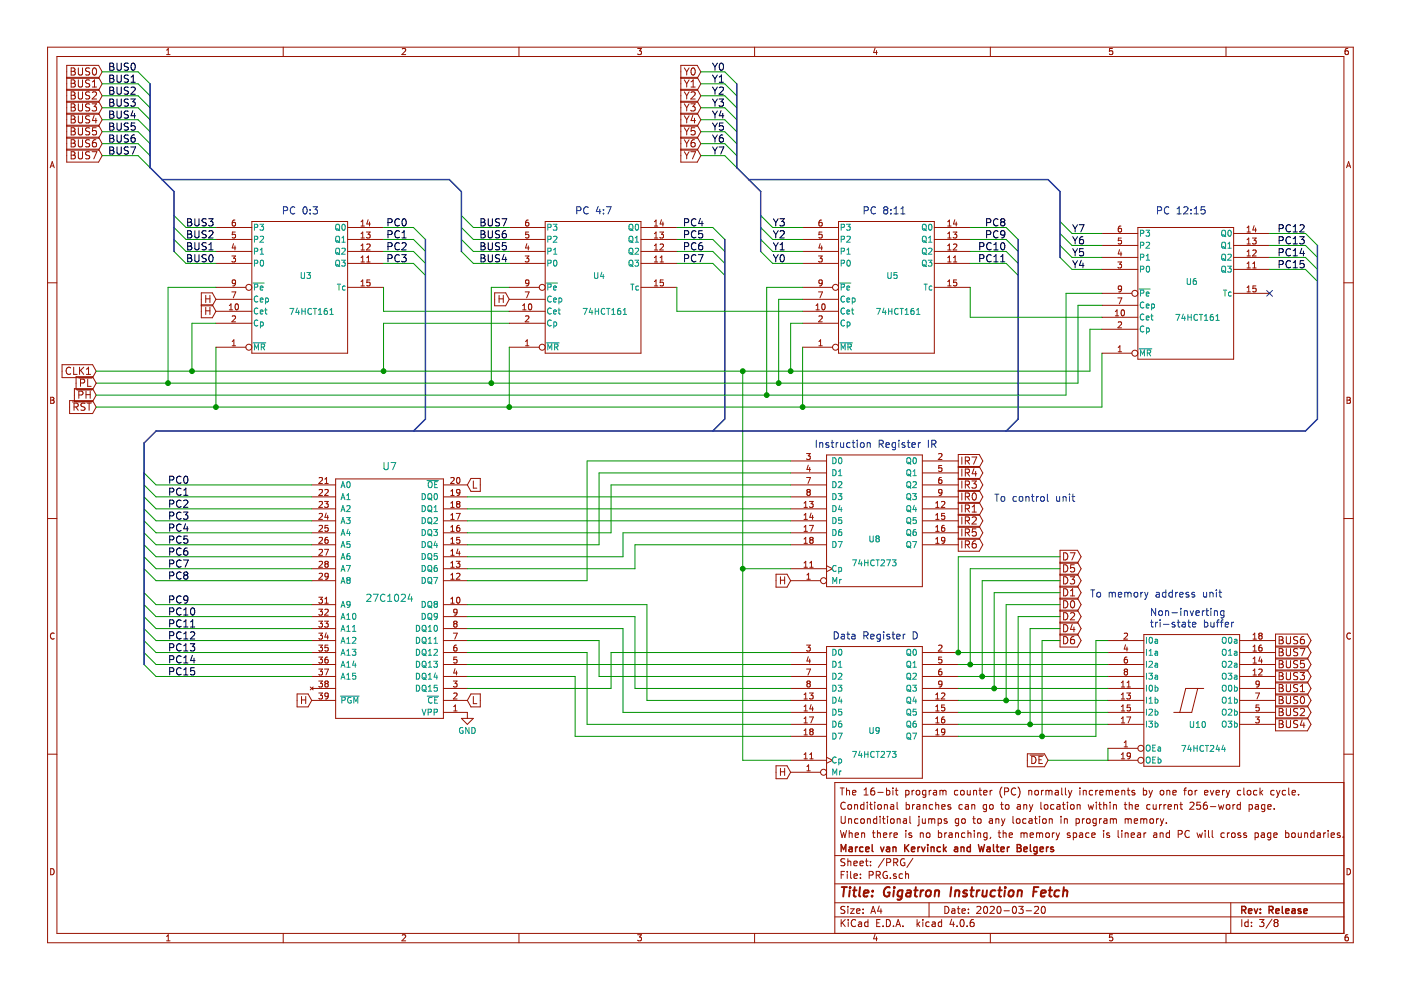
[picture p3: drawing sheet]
<svg xmlns="http://www.w3.org/2000/svg" width="297mm" height="210mm" viewBox="0 0 297 210" stroke-linecap="round" stroke-linejoin="round" font-family="sans-serif">
<g fill="none" stroke="#981200" stroke-width=".21">
<path d="M10.1 10h276.8v189.9h-276.8zM12.1 12h272.8v185.9h-272.8zM14.1 16.6h6.8l.8-1.4-.8-1.3h-6.8v20.5h6.8l.8-1.4-.8-1.4h-6.8M14.1 16.4h6.8l.8 1.4-.8 1.3h-6.8M14.1 18.9h6.8l.8 1.4-.8 1.4h-6.8M15.1 16.9h.5l.3 .3-.3 .5 .3 .1 .1 .4-.3 .3h-.6zM15.1 14.4h.5l.3 .3-.3 .4 .3 .2 .1 .3-.3 .3h-.6zM15.1 19.5h.5l.3 .3-.3 .4 .3 .1 .1 .4-.3 .3h-.6zM15.1 15.1h.5M15.1 17.7h.5M16.6 14.4v1.2l.3 .3h.3l.3-.3v-1.2M16.6 16.9v1.3l.3 .3h.3l.3-.3v-1.3"/>
<path d="M16.6 19.5v1.2l.3 .3h.3l.3-.3v-1.2M19 19.5h-.6l-.2 .1v.5l.7 .2 .1 .4-.3 .3-.6-.1M19 14.5l-.6-.1-.2 .1v.5l.7 .3 .1 .3-.3 .3-.6-.1M19 17l-.6-.1-.2 .2v.4l.7 .3 .1 .4-.3 .3-.6-.1M19.6 19.6l.6-.1 .3 .4-1 1.1h1M19.6 18.5h.9M19.6 17.4l.4-.5v1.6M19.7 14.5l.3-.1a.81 .81 0 0 1 .5 .8 .81 .81 0 0 1-.5 .7l-.3-.1-.1-.5zM35.3 11.6h.8M35.3 10.6l.4-.3v1.3M60 10v2M85.3 10.4l.5-.1 .2 .3-.8 1h.8"/>
<path d="M110 10v2M135.2 10.3h.8l-.4 .5h.3l.1 .2-.1 .4-.2 .2-.5-.2M144.4 16.6h3.4l.8-1.4-.8-1.3h-3.4v20.5h3.4l.8-1.4-.8-1.4h-3.4M144.4 16.4h3.4l.8 1.4-.8 1.3h-3.4M144.4 18.9h3.4l.8 1.4-.8 1.4h-3.4M145.1 14.4l.5 .8M145.1 16.9l.5 .8M145.1 19.5l.5 .8M145.6 15.2v.7M145.6 17.7v.8M146.1 14.4l-.5 .8M146.1 16.9l-.5 .8"/>
<path d="M146.1 19.5l-.5 .8M146.5 18.5h.9M146.5 19.6l.6-.1 .3 .4-.9 1.1h.9M146.5 17.4l.5-.5v1.6M146.7 14.5l.2-.1a.81 .81 0 0 1 .5 .8 .81 .81 0 0 1-.5 .7l-.2-.1-.2-.5zM160 10v2M185.5 10.2l-.3 .9h.8M185.8 10.7v.9M210 10v2M235.9 10.3h-.6l-.1 .6 .6-.1 .1 .5-.2 .3-.5-.2M259.9 10v2M285.8 10.3h-.4l-.2 .3v.7l.2 .3 .4-.2 .1-.4-.1-.2h-.4l-.2 .2"/>
<path d="M10.6 35.6l.5-1.3 .4 1.3M10.8 35.2h.6M14.1 21.5h6.8l.8 1.3-.8 1.4h-6.8M14.1 24h6.8l.8 1.4-.8 1.4h-6.8M14.1 26.6h6.8l.8 1.3-.8 1.4h-6.8M14.1 29.1h6.8l.8 1.4-.8 1.3h-6.8M15.1 22h.5l.3 .3-.3 .4 .3 .2 .1 .4-.3 .2h-.6zM15.1 24.5h.5l.3 .4-.3 .4 .3 .1 .1 .4-.3 .3h-.6zM15.1 27.1h.5l.3 .3-.3 .4 .3 .1 .1 .4-.3 .3h-.6zM15.1 29.6h.5l.3 .3-.3 .5 .3 .1 .1 .4-.3 .2h-.6zM15.1 32.2h.5l.3 .3-.3 .4 .3 .1 .1 .4-.3 .3h-.6zM15.1 20.2h.5"/>
<path d="M15.1 22.7h.5M15.1 25.3h.5M15.1 27.8h.5M15.1 30.4h.5M15.1 32.9h.5M16.6 22v1.3l.3 .2h.3l.3-.2v-1.3M16.6 24.5v1.3l.3 .3h.3l.3-.3v-1.3M16.6 27.1v1.2l.3 .3h.3l.3-.3v-1.2M16.6 29.6v1.3l.3 .2h.3l.3-.2v-1.3M16.6 32.2v1.2l.3 .3h.3l.3-.3v-1.2M19 32.2h-.6l-.2 .1v.4l.7 .3 .1 .4-.3 .3-.6-.1M19 22.1l-.6-.1-.2 .2v.4l.7 .3 .1 .4-.3 .2h-.6"/>
<path d="M19 24.6l-.6-.1-.2 .2v.4l.7 .3 .1 .4-.3 .3-.6-.1M19 27.2l-.6-.1-.2 .1v.5l.7 .2 .1 .4-.3 .3-.6-.1M19 29.7l-.6-.1-.2 .2v.4l.7 .3 .1 .4-.3 .2h-.6M19.5 22h1l-.5 .6 .5 .3-.1 .5-.2 .1-.7-.1M19.5 32.2h1l-.6 1.5M20 24.5l-.4 1.1h.9M20.3 29.6l-.4 .1a.99 .99 0 0 0 0 1.4l.5-.1 .1-.5-.3-.3h-.3l-.3 .3M20.3 25.1v1M20.4 27.1h-.7l-.1 .7 .2-.1h.5l.2 .6-.3 .3-.6-.1M144.4 21.5h3.4l.8 1.3-.8 1.4h-3.4M144.4 24h3.4l.8 1.4-.8 1.4h-3.4M144.4 26.6h3.4l.8 1.3-.8 1.4h-3.4"/>
<path d="M144.4 29.1h3.4l.8 1.4-.8 1.3h-3.4M145.1 22l.5 .8M145.1 24.5l.5 .9M145.1 27.1l.5 .8M145.1 29.6l.5 .8M145.1 32.2l.5 .8M145.6 20.3v.7M145.6 22.8v.7M145.6 25.4v.7M145.6 27.9v.7M145.6 30.4v.7M145.6 33v.7"/>
<path d="M146.1 22l-.5 .8M146.1 24.5l-.5 .9M146.1 27.1l-.5 .8M146.1 29.6l-.5 .8M146.1 32.2l-.5 .8M146.5 22h.9l-.5 .6 .5 .3-.1 .5-.2 .1-.6-.1M146.5 32.2h1l-.7 1.5M146.9 24.5l-.4 1.1h1M147.2 29.6l-.4 .1a.99 .99 0 0 0 0 1.4l.5-.1 .1-.5-.3-.3h-.3l-.3 .3M147.2 25.1v1M147.3 27.1h-.7l-.1 .7 .2-.1h.5l.2 .6-.3 .3-.6-.1M285.5 35.6l.4-1.3 .5 1.3"/>
<path d="M285.6 35.2h.6M10.1 60h2M45.8 55.8h7.6M45.8 53.3h7.6M45.8 50.8h7.6M45.8 48.2h7.6M49.2 54.3h.7l-.4 .5 .4 .1v.5l-.2 .1-.5-.1M49.5 51.7l-.3 .9h.8M49.8 46.7h-.3l-.2 .3-.1 .7 .3 .2 .4-.1-.1-.6-.3-.1-.3 .3M49.8 52.1v.9M49.9 49.2h-.6l-.1 .6h.7v.5l-.2 .2-.5-.2M49.9 59.9l-.2 .2h-.4v-.6l.4-.1 .2 .2v.7l-.3 .3h-.3"/>
<path d="M53.4 47h20.3v27.9h-20.3zM73.7 55.8h7.6M73.7 53.3h7.6M73.7 50.8h7.6M73.7 48.2h7.6M76.5 55.5h.8M76.5 50.5h.8M76.5 47.9h.8M76.5 47l.4-.3v1.2M76.5 49.6l.4-.4v1.3M76.5 52.1l.4-.4v1.3M76.5 54.6l.4-.3v1.2"/>
<path d="M76.5 59.7l.4-.3v1.2M76.5 53h.8M77.7 49.2h.8l-.5 .5 .4 .1v.5l-.2 .2-.5-.2M77.8 55.5h.7M77.8 54.6l.3-.3v1.2M77.8 51.8l.4-.1 .3 .4-.8 .9h.8M78 46.6l-.2 .9h.7M78.3 47.1v.8M78.4 59.4h-.6v.5h.6v.6l-.2 .1-.4-.1M108 55.8h7.6M108 53.3h7.6M108 50.8h7.6"/>
<path d="M108 48.2h7.6M111.4 54.3h.7l-.4 .5 .4 .1v.5l-.2 .1-.5-.1M111.7 51.7l-.3 .9h.8M112 46.7h-.3l-.2 .3-.1 .7 .3 .2 .4-.1-.1-.6-.3-.1-.3 .3M112 52.1v.9M112.1 49.2h-.6l-.1 .6h.7v.5l-.2 .2-.5-.2M112.1 59.9l-.2 .2h-.4v-.6l.4-.1 .2 .2v.7l-.3 .3h-.3M115.6 47h20.3v27.9h-20.3zM135.9 55.8h7.6M135.9 53.3h7.6M135.9 50.8h7.6M135.9 48.2h7.6"/>
<path d="M138.7 55.5h.8M138.7 50.5h.8M138.7 47.9h.8M138.7 53h.8M138.7 47l.4-.3v1.2M138.7 49.6l.4-.4v1.3M138.7 52.1l.4-.4v1.3M138.7 54.6l.4-.3v1.2M138.7 59.7l.4-.3v1.2M139.9 49.2h.8l-.5 .5 .4 .1v.5l-.2 .2-.5-.2M140 55.5h.7M140 51.8l.4-.1 .3 .4-.8 .9h.8"/>
<path d="M140 54.6l.3-.3v1.2M140.2 46.6l-.2 .9h.7M140.5 47.1v.8M140.6 59.4h-.6v.5h.6v.6l-.2 .1-.4-.1M170.2 55.8h7.6M170.2 53.3h7.6M170.2 50.8h7.6M170.2 48.2h7.6M173.5 54.3h.8l-.4 .5 .4 .1v.5l-.2 .1-.6-.1M173.9 51.7l-.3 .9h.8M174.2 46.7h-.4l-.1 .3-.1 .7 .2 .2 .5-.1-.1-.6-.4-.1-.2 .3M174.2 52.1v.9"/>
<path d="M174.3 49.2h-.6l-.1 .6h.7v.5l-.2 .2-.5-.2M174.3 59.9l-.2 .2h-.4v-.6l.4-.1 .2 .2v.7l-.3 .3h-.3M177.8 47h20.3v27.9h-20.3zM198.1 55.8h7.6M198.1 53.3h7.6M198.1 50.8h7.6M198.1 48.2h7.6M200.9 55.5h.7M200.9 50.5h.7M200.9 47.9h.7M200.9 53h.7M200.9 47l.4-.3v1.2"/>
<path d="M200.9 49.6l.4-.4v1.3M200.9 52.1l.4-.4v1.3M200.9 54.6l.4-.3v1.2M200.9 59.7l.4-.3v1.2M202.1 49.2h.8l-.5 .5 .4 .1v.5l-.2 .2-.5-.2M202.2 55.5h.7M202.2 51.8l.4-.1 .3 .4-.8 .9h.8M202.2 54.6l.3-.3v1.2M202.4 46.6l-.2 .9h.7M202.7 47.1v.8M202.8 59.4h-.6v.5h.6v.6l-.2 .1-.4-.1M233.6 57.1h7.6"/>
<path d="M233.6 54.6h7.6M233.6 52h7.6M233.6 49.5h7.6M237 55.5h.8l-.4 .5 .3 .1v.6l-.1 .1-.6-.1M237.4 52.9l-.3 .9h.7M237.7 47.9l-.4 .1-.2 .2v.7l.2 .3 .4-.1v-.6l-.4-.1-.2 .2M237.7 53.4v.9M237.7 50.5h-.6v.6h.6v.5l-.1 .1-.5-.1M241.2 48.2h20.4v28h-20.4zM261.6 57.1h7.6M261.6 54.6h7.6M261.6 52h7.6"/>
<path d="M261.6 49.5h7.6M264.4 54.3h.7M264.4 49.2h.7M264.4 51.7h.7M264.4 53.4l.4-.4v1.3M264.4 55.9l.4-.4v1.3M264.4 56.8h.7M264.4 48.3l.4-.4v1.3M264.4 50.8l.4-.3v1.2M265.5 50.5h.8l-.4 .4 .4 .2v.5l-.2 .1-.6-.1M265.6 53.1l.5-.1 .2 .4-.8 .9h.8M265.6 55.9l.4-.4v1.3"/>
<path d="M265.6 56.8h.7M265.9 47.9l-.3 .9h.8M266.2 48.3v.9M284.9 60h2M13.2 77.3h6.4l.8 1.4-.8 1.4h-6.4zM15 78a.72 .72 0 0 0-1 .5 .72 .72 0 0 0 .7 .9l.3-.2M15.6 77.9v1.5h.8M16.1 79.9h3.5l.8 1.3-.8 1.4h-3.5zM16.9 77.9v1.5M17.1 78.5l.7 .9M17.8 77.9l-.9 .8M18.3 79.4h.9"/>
<path d="M18.3 78.3l.5-.4v1.5M42.7 64.6h2.3l.8 1.4M43.6 62.6v1.5M43.6 65.2v1.5M43.6 63.4h.9M43.6 65.9h.9M44.5 62.6v1.5M44.5 65.2v1.5M45.8 73.6h6.3M45.8 68.5h7.6M45.8 63.5h7.6M45.8 60.9h6.3"/>
<path d="M45.8 66h7.6M45.8 63.5l-.8-1.4h-2.3v5.3h2.3l.8-1.4M45.8 63.5l-.8 1.3h-2.3M48.6 65.7h.7M48.6 64.8l.4-.4v1.3M49.2 61.9h.8l-.5 1.3M49.2 73.3h.7M49.2 72.4l.4-.4v1.3M49.2 67.1l.5-.1 .2 .3-.7 .9h.7M49.9 64.5l.2-.1a.67 .67 0 0 1 .5 .7 .67 .67 0 0 1-.5 .6l-.3-.5zM73.7 60.9h7.6M76.5 60.6h.8"/>
<path d="M104.9 62.1h2.3l.8 1.4-.8 1.3h-2.3zM105.8 63.4h.9M105.8 62.6v1.5M106.7 62.6v1.5M108 73.6h6.3M108 68.5h7.6M108 63.5h7.6M108 60.9h6.3M108 66h7.6M110.8 65.7h.7M110.8 64.8l.4-.4v1.3M111.4 61.9h.8l-.5 1.3"/>
<path d="M111.4 73.3h.7M111.4 67.1l.5-.1 .2 .3-.7 .9h.7M111.4 72.4l.4-.4v1.3M112.1 64.5l.2-.1a.67 .67 0 0 1 .5 .7 .67 .67 0 0 1-.5 .6l-.3-.5zM135.9 60.9h7.6M138.7 60.6h.8M170.2 73.6h6.3M170.2 68.5h7.6M170.2 63.5h7.6M170.2 60.9h6.3M170.2 66h7.6M173 65.7h.7"/>
<path d="M173 64.8l.4-.4v1.3M173.5 61.9h.9l-.6 1.3M173.6 73.3h.7M173.6 67.1l.5-.1 .2 .3-.8 .9h.8M173.6 72.4l.4-.4v1.3M174.3 64.5l.2-.1a.67 .67 0 0 1 .5 .7 .67 .67 0 0 1-.5 .6l-.3-.5zM198.1 60.9h7.6M200.9 60.6h.7M233.6 74.9h6.4M233.6 69.8h7.6M233.6 64.7h7.6M233.6 62.2h6.4"/>
<path d="M233.6 67.3h7.6M236.5 67h.7M236.5 66.1l.3-.4v1.3M237 63.2h.8l-.5 1.2M237.1 68.3l.5-.1 .2 .4-.8 .9h.8M237.1 74.6h.7M237.1 73.7l.3-.4v1.3M237.8 65.8l.2-.1a.67 .67 0 0 1 .4 .6 .67 .67 0 0 1-.4 .7l-.3-.5zM237.8 61.2l-.2 .2-.4-.1-.1-.6 .5-.1 .2 .2-.1 .8-.3 .3h-.2M261.6 62.2h7.6M264.4 61.9h.7M264.4 61l.4-.4v1.3"/>
<path d="M266.3 60.6h-.6l-.1 .6h.7v.6l-.2 .1-.5-.1M10.7 84.2h.5l.2 .3-.2 .3 .3 .3-.2 .4h-.6zM10.7 84.8h.5M14.8 84.9h4.8l.8 1.4-.8 1.4h-4.8zM15.3 85.2h4.2M15.7 86.3l.7-.1 .2-.2-.1-.4-.2-.1h-.6v1.5M15.8 82.4h3.8l.8 1.4-.8 1.3h-3.8zM16.1 86.3l.5 .7M16.4 82.7h3.1M16.7 83.7h.7l.2-.3-.1-.3-.2-.2h-.6v1.6M16.7 80.1h2.8M17.1 81.2l.7-.1 .2-.2-.1-.4-.2-.1h-.6v1.5"/>
<path d="M18 85.5h-.6l-.3 .3 .2 .3 .7 .3v.4l-.3 .2-.6-.1M18.2 82.9v1.6M18.2 83.7h.9M18.5 85.5h.8M18.6 80.4v1.5h.7M18.9 85.5v1.5M19.1 82.9v1.6M167.6 97.7h7.6M171 96.2h.8l-.4 .4 .3 .1v.6l-.1 .1-.6-.1M171.4 98.6l-.3 .9h.7M171.7 99.1v.9M175.2 96.5h20.4v27.9h-20.4z"/>
<path d="M195.6 97.7h7.6M199 96.3l.5-.1 .2 .3-.8 .9h.8M199.7 98.7h-.6l-.1 .6h.7v.5l-.2 .2-.5-.2M203.2 99.1h4.4l.8-1.4-.8-1.3h-4.4v20.5h4.4l.8-1.4-.8-1.4h-4.4M203.2 98.9h4.4l.8 1.4-.8 1.3h-4.4M203.9 96.9v1.5M203.9 99.4v1.6M204.7 97.7l.7-.1 .2-.2-.1-.4-.2-.1h-.6v1.5M205 97.7l.6 .7M206.1 96.9h1l-.7 1.5M206.5 99.4l-.4 1.1h1M206.9 99.9v1.1"/>
<path d="M285.6 84.2h.4l.3 .3-.3 .3 .3 .3-.2 .4h-.5zM285.6 84.8h.4M10.1 109.9h2M66.1 102.8h5.1M66.1 105.4h5.1M66.1 107.9h5.1M66.1 110.4h5.1M66.1 113h5.1M66.1 115.5h5.1M66.1 118h5.1M67.7 101.3l.4-.1 .3 .4-.8 .9h.8M67.7 103.9l.4-.1 .3 .3-.8 .9h.8"/>
<path d="M67.7 119.1l.4-.1 .3 .4-.8 .9h.8M67.7 106.4l.4-.1 .3 .4-.8 .9h.8M67.7 109l.4-.1 .3 .3-.8 .9h.8M67.7 114l.4-.1 .3 .4-.8 .9h.8M67.7 116.6l.4-.1 .3 .3-.8 .9h.8M67.7 111.4h.4l.3 .3-.8 1h.8M67.7 111.4v.1M68.8 106.3h.8l-.4 .5 .3 .1v.6l-.1 .1-.6-.1M68.8 116.5h.8l-.5 1.2M68.9 102.5h.7M68.9 103.9l.5-.1 .2 .3-.8 .9h.8M68.9 114.5h.6v.6l-.1 .1-.4-.1z"/>
<path d="M68.9 101.6l.3-.4v1.3M68.9 114.5v.1M69.1 119.5l-.2 .3v.4l.2 .1h.3l.2-.3-.1-.3-.1-.2M69.1 119.5l-.2-.2 .2-.3 .4 .1 .1 .2-.2 .2M69.1 119.5h.3M69.2 108.8l-.3 .9h.7M69.5 113.9l-.4 .1-.2 .5M69.5 109.3v.8M69.5 111.4h-.6v.6h.6v.5l-.1 .2-.5-.2M71.2 101.5h22.8v50.8h-22.8zM94 102.8h5.1M94 105.4h5.1"/>
<path d="M94 107.9h5.1M94 110.4h5.1M94 113h5.1M94 115.5h5.1M94 118h5.1M95.6 101.3l.5-.1 .2 .4-.8 .9h.8M95.6 105h.7M95.6 107.6h.7M95.6 110.1h.7M95.6 112.7h.7M95.6 115.2h.7M95.6 104.1l.3-.3v1.2"/>
<path d="M95.6 106.7l.3-.4v1.3M95.6 109.2l.3-.3v1.2M95.6 111.7l.3-.3v1.3M95.6 114.3l.3-.4v1.3M95.6 116.8l.3-.3v1.2M95.6 119.4l.3-.4v1.3M95.6 117.7h.7M96.7 119h.8l-.4 .5 .4 .1v.6l-.2 .1-.6-.1M96.7 108.9h.9l-.6 1.2M96.9 101.3l.2-.1a.67 .67 0 0 1 .4 .7 .67 .67 0 0 1-.4 .6l-.3-.5zM97 106.8l-.2 .3 .1 .4 .1 .1h.3l.2-.3v-.3l-.2-.2M97 106.8l-.2-.2 .2-.3 .5 .1v.2l-.2 .2"/>
<path d="M97 106.8h.3M97.1 116.4l-.3 .9h.8M97.4 111.4h-.4l-.1 .3-.1 .7 .2 .3 .5-.2-.1-.6h-.4l-.2 .2M97.4 116.9v.8M97.5 113.9h-.6l-.1 .6h.7v.6l-.2 .1-.5-.1M97.5 104.3l-.2 .3-.4-.1v-.6l.4-.1 .2 .2v.7l-.3 .3h-.3M99.9 101.4h1.9v2.8h-1.9l-.8-1.4zM100.4 102v1.5h.7M167.6 100.3h7.6M167.6 102.8h7.6M167.6 105.4h7.6M167.6 107.9h7.6"/>
<path d="M167.6 110.4h7.6M167.6 113h7.6M167.6 115.5h7.6M170.5 106.7l.3-.4v1.3M170.5 109.2l.3-.3v1.2M170.5 111.7l.3-.3v1.3M170.5 114.3l.3-.4v1.3M170.5 119.4l.3-.4v1.3M170.5 107.6h.7M170.5 110.1h.7M170.5 112.7h.7M170.5 115.2h.7"/>
<path d="M171 101.2h.8l-.5 1.3M171.3 104.3l-.2-.2 .2-.3 .4 .1 .1 .2-.2 .2M171.3 104.3l-.2 .3v.3l.2 .1h.3l.2-.2-.1-.4-.1-.1M171.3 104.3h.3M171.6 106.3h.8l-.4 .5 .4 .1v.6l-.2 .1-.6-.1M171.6 111.4h.9l-.6 1.3M171.7 119.4l.3-.4v1.3M171.9 114.5l-.2-.3 .2-.3 .5 .1v.2l-.2 .3M171.9 114.5l-.2 .2v.4l.2 .1h.3l.2-.3v-.3l-.2-.1M171.9 114.5h.3M172 108.8l-.3 .9h.8M172.3 109.3v.8"/>
<path d="M175.2 119.9l1.3 .7-1.3 .6M195.6 100.3h7.6M195.6 102.8h7.6M195.6 105.4h7.6M195.6 107.9h7.6M195.6 110.4h7.6M195.6 113h7.6M195.6 115.5h7.6M198.4 106.7l.4-.4v1.3M198.4 109.2l.4-.3v1.2M198.4 111.7l.4-.3v1.3M198.4 114.3l.4-.4v1.3"/>
<path d="M198.4 107.6h.7M198.4 110.1h.7M198.4 112.7h.7M198.4 115.2h.7M199.6 101.2l-.4 .1-.1 .2-.1 .8 .2 .2 .5-.1-.1-.6-.4-.1-.2 .2M199.6 106.4l.5-.1 .2 .4-.8 .9h.8M199.7 104.3l-.2 .3-.4-.1v-.6l.4-.1 .2 .2v.7l-.3 .3h-.3M200.2 111.4h-.4l-.1 .3-.1 .7 .2 .3 .5-.2-.1-.6h-.4l-.2 .2M200.3 108.9h-.6l-.1 .5h.7v.6l-.2 .1-.5-.1M200.3 114.5l-.2 .2-.4-.1v-.6l.4-.1 .2 .3v.7l-.3 .3h-.3M203.2 111.6h4.4l.8 1.4-.8 1.3h-4.4M203.2 109.1h4.4l.8 1.3-.8 1.4h-4.4"/>
<path d="M203.2 106.5h4.4l.8 1.4-.8 1.4h-4.4M203.2 104h4.4l.8 1.4-.8 1.3h-4.4M203.2 101.4h4.4l.8 1.4-.8 1.4h-4.4M203.9 102v1.5M203.9 104.5v1.5M203.9 107.1v1.5M203.9 109.6v1.5M203.9 112.1v1.6M203.9 114.7v1.5M204.7 107.9l.7-.1 .2-.2-.1-.4-.2-.1h-.6v1.5M204.7 110.4l.7-.1 .2-.2-.1-.4-.2-.1h-.6v1.5M204.7 112.9h.7l.2-.3-.1-.3-.2-.2h-.6v1.6"/>
<path d="M204.7 115.5l.7-.1 .2-.2-.1-.4-.2-.1h-.6v1.5M204.7 100.2h.7l.2-.3-.1-.3-.2-.2h-.6v1.6M204.7 102.8l.7-.1 .2-.2-.1-.4-.2-.1h-.6v1.5M204.7 105.3l.7-.1 .2-.2-.1-.3-.2-.2h-.6v1.5M205 112.9l.6 .8M205 115.5l.6 .7M205 110.4l.6 .7M205 107.9l.6 .7M205 105.3l.6 .7M205 102.8l.6 .7M205 100.2l.6 .8M206.1 102h.9l-.5 .6 .5 .2-.1 .5-.2 .2-.6-.2"/>
<path d="M206.1 109.7l.6-.1 .3 .4-.9 1.1h.9M206.1 108.6h.9M206.1 107.5l.5-.4v1.5M206.3 104.7l.2-.2a.81 .81 0 0 1 .5 .8 .81 .81 0 0 1-.5 .7l-.2-.1-.2-.4zM206.9 114.7h-.5a.99 .99 0 0 0 0 1.5l.5-.2 .1-.5-.3-.2h-.3l-.3 .2M206.9 112.1h-.7l-.1 .8 .2-.2 .6 .1 .1 .6-.3 .3-.6-.2M224.7 119.4h3.8l.7-1.4-.7-1.3h-3.8v20.5h3.8l.7-1.4-.7-1.4h-3.8M224.7 119.2h3.8l.7 1.4-.7 1.4h-3.8M225.5 117.2a.77 .77 0 0 1 .9 .8 .77 .77 0 0 1-.9 .7zM225.5 119.7a.77 .77 0 0 1 .9 .8 .77 .77 0 0 1-.9 .8zM226.9 117.2h1l-.6 1.5M227.8 119.7h-.8v.8l.2-.2 .5 .1 .1 .6-.3 .3-.5-.2"/>
<path d="M284.9 109.9h2M11.5 134.3a.58 .58 0 0 0-.8 .5 .58 .58 0 0 0 .8 .6M66.1 138.4h5.1M66.1 123.1h5.1M66.1 120.6h5.1M66.1 135.8h5.1M66.1 133.3h5.1M66.1 130.7h5.1M66.1 128.2h5.1M67.6 136.8h.8l-.5 .5 .4 .1v.5l-.2 .1-.5-.1M67.6 139.3h.8l-.5 .5 .4 .1v.6l-.2 .1-.5-.1M67.6 134.2h.8l-.5 .5 .4 .1v.6l-.2 .1-.5-.1"/>
<path d="M67.6 131.7h.8l-.5 .5 .4 .1v.5l-.2 .2-.5-.2M67.6 129.2h.8l-.5 .4 .4 .1v.6l-.2 .1-.5-.1M67.6 126.6h.8l-.5 .5 .4 .1v.6l-.2 .1-.5-.1M67.7 121.6l.4-.1 .3 .4-.8 .9h.8M68.8 131.7h.8l-.4 .5 .3 .1v.5l-.1 .2-.6-.2M68.9 129.3l.5-.1 .2 .3-.8 .9h.8M68.9 127.9h.7M68.9 127l.3-.4v1.3M68.9 137.3l.6 .1 .1 .4-.2 .2-.5-.1M68.9 137.3v.1M69.2 134.2l-.3 .9h.7M69.5 139.3l-.4 .1-.2 .2v.7l.2 .3 .4-.1v-.7h-.4l-.2 .2"/>
<path d="M69.5 134.6v.9M69.5 136.8h-.6v.6M69.6 122.1l-.2 .2h-.4l-.1-.7 .5-.1 .2 .3-.1 .7-.3 .3h-.2M94 138.4h5.1M94 123.1h5.1M94 120.6h5.1M94 135.8h5.1M94 133.3h5.1M94 130.7h5.1M94 128.2h5.1M95.6 122.8h.7M95.6 120.3h.7"/>
<path d="M95.6 127.9h.7M95.6 121.9l.3-.4v1.3M95.6 127l.3-.4v1.3M96.1 134.2h.9l-.6 1.3M96.4 132.2l-.2-.2 .2-.3 .5 .1v.2l-.2 .2M96.4 132.2l-.2 .3v.3l.2 .2h.3l.2-.3v-.3l-.2-.2M96.4 132.2h.3M96.8 136.8h-.4l-.2 .3v.7l.2 .2 .5-.1-.1-.6h-.4l-.2 .2M96.8 121.6l.5-.1 .2 .4-.8 .9h.8M96.9 139.3h-.7v.6h.7v.6l-.2 .1-.5-.1M96.9 129.7l-.2 .2h-.4l-.1-.6 .5-.1 .2 .2v.7l-.3 .3h-.3M96.9 126.7l.2-.1a.67 .67 0 0 1 .4 .7 .67 .67 0 0 1-.4 .6l-.3-.5z"/>
<path d="M164.5 121.7h2.4l.7 1.4-.7 1.4h-2.4zM165.5 122.3v1.5M165.5 123h.9M166.4 122.3v1.5M167.6 138.4h7.6M167.6 123.1h6.4M167.6 120.6h7.6M170.5 120.3h.7M171 136.8h.8l-.4 .5 .3 .1v.5l-.1 .1-.6-.1M171.1 121.9l.3-.4v1.3M171.1 122.8h.7M171.4 139.2l-.3 1h.7"/>
<path d="M171.7 139.7v.9M171.7 120.3h.7M175.2 137.1h20.4v27.9h-20.4zM195.6 138.4h7.6M199 136.9l.5-.1 .2 .3-.8 .9h.8M199.7 139.3h-.6l-.1 .6h.7v.6l-.2 .1-.5-.1M224.7 121.7h3.8l.7 1.4-.7 1.4h-3.8M224.7 131.9h3.8l.7 1.4-.7 1.3h-3.8M224.7 126.8h3.8l.7 1.4-.7 1.4h-3.8M224.7 124.3h3.8l.7 1.4-.7 1.3h-3.8M224.7 129.4h3.8l.7 1.3-.7 1.4h-3.8M225.5 122.3a.77 .77 0 0 1 .9 .7 .77 .77 0 0 1-.9 .8z"/>
<path d="M225.5 124.8a.77 .77 0 0 1 .9 .8 .77 .77 0 0 1-.9 .7zM225.5 127.4a.77 .77 0 0 1 .9 .7 .77 .77 0 0 1-.9 .8zM225.5 129.9a.77 .77 0 0 1 .9 .8 .77 .77 0 0 1-.9 .7zM225.5 132.4a.77 .77 0 0 1 .9 .8 .77 .77 0 0 1-.9 .8zM225.5 135a.77 .77 0 0 1 .9 .7 .77 .77 0 0 1-.9 .8zM226.9 122.3h.9l-.5 .6 .5 .2v.6l-.3 .1-.6-.1M227 130.1l.5-.2 .3 .4-.9 1.1h.9M227 126.3h.8M227 125.3l.4-.5v1.5M227.1 127.5l.2-.1a.81 .81 0 0 1 .6 .7 .81 .81 0 0 1-.6 .8l-.2-.2-.1-.4zM227.3 132.4l-.3 1.1h.9M227.7 135l-.4 .1a.99 .99 0 0 0 0 1.4l.5-.2v-.5l-.3-.2h-.2l-.3 .2"/>
<path d="M227.7 132.9v1.1M234.9 138.4h7.6M234.9 135.8h7.6M238.4 134.3l.4-.1 .3 .4-.8 .9h.8M238.6 136.7l-.2 .9h.7M238.9 139.3l-.3 .1-.2 .2v.7l.2 .3 .4-.1-.1-.7h-.3l-.2 .2M238.9 137.2v.8M242.5 134.5h20.3v28h-20.3zM262.8 138.4h7.6M262.8 135.8h7.6M265.7 138h.7M265.7 135.5h.7"/>
<path d="M265.7 134.6l.3-.4v1.3M265.7 137.1l.3-.3v1.2M265.7 139.7l.3-.4v1.3M267.1 134.8l-.2-.3 .2-.3 .4 .1 .1 .2-.2 .3M267.1 134.8l-.2 .2v.4l.2 .1h.3l.2-.2-.1-.4-.1-.1M267.1 134.8h.3M267.2 139.2l-.3 1h.7M267.5 136.8h-.4l-.2 .3v.7l.2 .2 .4-.1v-.6h-.4l-.2 .2M267.5 139.7v.9M270.4 137.2h6.8l.8-1.4-.8-1.4h-6.8v20.6h6.8l.8-1.4-.8-1.4h-6.8M270.4 137h6.8l.8 1.4-.8 1.3h-6.8M270.4 139.5h6.8l.8 1.4-.8 1.4h-6.8"/>
<path d="M271.2 137.5h.5l.3 .3-.3 .5 .3 .1 .1 .4-.3 .2h-.6zM271.2 135h.5l.3 .3-.3 .4 .3 .1 .1 .4-.3 .3h-.6zM271.2 138.3h.5M271.2 135.7h.5M272.7 135v1.2l.3 .3h.3l.3-.3v-1.2M272.7 137.5v1.3l.3 .2h.3l.3-.2v-1.3M275.1 135.1l-.5-.1-.3 .1v.5l.7 .2 .1 .4-.3 .3-.6-.1M275.1 137.6l-.5-.1-.3 .2v.4l.7 .3 .1 .4-.3 .2h-.6M275.6 137.5h1.1l-.7 1.5M276.4 135l-.4 .1a.99 .99 0 0 0 0 1.4l.5-.2 .1-.5-.3-.2h-.3l-.3 .2M286.3 134.3a.58 .58 0 0 0-.8 .5 .58 .58 0 0 0 .8 .6M10.1 159.9h2"/>
<path d="M63 147.1h2.3l.8 1.4-.8 1.4h-2.3zM63.9 147.7v1.5M63.9 148.4h.9M64.8 147.7v1.5M65.8 145.7l.6 .6M66.1 140.9h5.1M66.1 143.4h5.1M66.1 146h5.1M66.1 148.5h5.1M66.4 145.7l-.6 .6M67.6 141.9h.8l-.5 .4 .4 .1v.6l-.2 .1-.5-.1M67.6 144.4h.8l-.5 .5 .4 .1v.5l-.2 .2-.5-.2"/>
<path d="M67.6 146.9h.8l-.5 .5 .4 .1v.6l-.2 .1-.5-.1M68.8 141.9h.8l-.5 1.2M69.1 144.9l-.2-.2 .2-.3 .4 .1 .1 .2-.2 .2M69.1 144.9h.3M69.1 144.9l-.2 .3v.3l.2 .2h.3l.2-.3-.1-.3-.1-.2M69.6 147.5l-.2 .2-.4-.1-.1-.6 .5-.1 .2 .3-.1 .7-.3 .3h-.2M94 140.9h5.1M94 143.4h5.1M94 146h5.1M94 148.5h5.1M94 151h5.1v1.3M96.1 144.4h.8l-.4 .5 .4 .1v.5l-.2 .2-.6-.2"/>
<path d="M96.2 147l.5-.1 .2 .4-.8 .9h.8M96.2 150.7h.7M96.2 149.8l.4-.3v1.2M96.5 141.8l-.3 .9h.8M96.8 142.3v.8M97.8 152.3h2.6l-1.3 1.3zM99.9 147.1h1.9v2.8h-1.9l-.8-1.4zM100.4 147.7v1.5h.7M167.6 140.9h7.6M167.6 143.4h7.6M167.6 146h7.6M167.6 148.5h7.6"/>
<path d="M167.6 151h7.6M167.6 153.6h7.6M167.6 156.1h7.6M170.5 147.3l.3-.4v1.3M170.5 149.8l.3-.3v1.2M170.5 152.4l.3-.4v1.3M170.5 154.9l.3-.4v1.3M170.5 160l.3-.4v1.3M170.5 148.2h.7M170.5 150.7h.7M170.5 153.3h.7M170.5 155.8h.7"/>
<path d="M171 141.9h.8l-.5 1.2M171.3 144.9l-.2-.2 .2-.3 .4 .1 .1 .2-.2 .2M171.3 144.9l-.2 .3v.3l.2 .2h.3l.2-.3-.1-.3-.1-.2M171.3 144.9h.3M171.6 146.9h.8l-.4 .5 .4 .1v.6l-.2 .1-.6-.1M171.6 152h.9l-.6 1.3M171.7 160l.3-.4v1.3M171.9 155.1l-.2-.2 .2-.4 .5 .1v.3l-.2 .2M171.9 155.1l-.2 .2v.4l.2 .1h.3l.2-.2v-.4l-.2-.1M171.9 155.1h.3M172 149.4l-.3 .9h.8M172.3 149.9v.8"/>
<path d="M195.6 140.9h7.6M195.6 143.4h7.6M195.6 146h7.6M195.6 148.5h7.6M195.6 151h7.6M195.6 153.6h7.6M195.6 156.1h7.6M198.4 148.2h.7M198.4 147.3l.4-.4v1.3M198.4 149.8l.4-.3v1.2M198.4 152.4l.4-.4v1.3M198.4 154.9l.4-.4v1.3"/>
<path d="M198.4 150.7h.7M198.4 153.3h.7M198.4 155.8h.7M199.6 141.9h-.4l-.1 .3-.1 .7 .2 .2 .5-.1-.1-.6-.4-.1-.2 .3M199.6 147l.5-.1 .2 .4-.8 .9h.8M199.7 144.9l-.2 .3-.4-.1v-.6l.4-.1 .2 .2v.8l-.3 .3h-.3M200.2 152l-.4 .1-.1 .2-.1 .7 .2 .3 .5-.1-.1-.7h-.4l-.2 .2M200.3 149.5h-.6l-.1 .6h.7v.5l-.2 .1-.5-.1M200.3 155.1l-.2 .2h-.4v-.7l.4-.1 .2 .3v.7l-.3 .3h-.3M217.8 159.8h3.6l.8 1.4-.8 1.4h-3.6zM234.9 140.9h7.6M234.9 143.4h7.6"/>
<path d="M234.9 146h7.6M234.9 148.5h7.6M234.9 151h7.6M234.9 153.6h7.6M234.9 158.7h6.3M237.7 145.7h.8M237.7 148.2h.8M237.7 150.7h.8M237.7 153.3h.8M237.7 144.7l.4-.3v1.3M237.7 147.3l.4-.4v1.3M237.7 149.8l.4-.3v1.2"/>
<path d="M237.7 152.4l.4-.4v1.3M237.7 160l.4-.4v1.3M238.4 158.4h.7M238.4 157.4l.3-.3v1.3M238.6 142.4l-.2-.2 .2-.3 .4 .1 .1 .2-.3 .2M238.6 142.4l-.2 .2v.4l.2 .1h.2l.3-.2-.1-.4-.2-.1M238.6 142.4h.2M238.9 146.9h.8l-.5 .5 .4 .1v.6l-.2 .1-.5-.1M238.9 152h.8l-.5 1.3M239 145.7h.7M239 144.7l.3-.3v1.3M239.6 149.5h-.6v.6h.6v.5l-.2 .1-.4-.1"/>
<path d="M253.9 146l-1.2 5h-3.8M255.2 146h-3.8l-1.3 5M262.8 140.9h7.6M262.8 143.4h7.6M262.8 146h7.6M262.8 148.5h7.6M262.8 151h7.6M262.8 153.6h7.6M265.7 140.6h.7M265.7 143.1h.7M265.7 142.2l.3-.3v1.2M266.2 146.9h.8l-.5 1.3"/>
<path d="M266.2 152h.8l-.4 .5 .3 .1v.6l-.1 .1-.6-.1M266.9 142l.5-.1 .2 .3-.8 .9h.8M266.9 149.5h-.6v.6h.6v.5l-.1 .1-.5-.1M267 144.9l-.2 .3-.4-.1-.1-.6 .5-.1 .2 .2-.1 .8-.3 .3h-.2M270.4 147.1h6.8l.8 1.4-.8 1.4h-6.8M270.4 142.1h6.8l.8 1.3-.8 1.4h-6.8M270.4 144.6h6.8l.8 1.4-.8 1.3h-6.8M270.4 149.7h6.8l.8 1.3-.8 1.4h-6.8M271.2 145.1h.5l.3 .3-.3 .5 .3 .1 .1 .4-.3 .3h-.6zM271.2 147.7h.5l.3 .3-.3 .4 .3 .1 .1 .4-.3 .3h-.6zM271.2 150.2h.5l.3 .3-.3 .4 .3 .2 .1 .4-.3 .2h-.6zM271.2 148.4h.5"/>
<path d="M271.2 140.1h.5l.3 .3-.3 .4 .3 .1 .1 .4-.3 .3h-.6zM271.2 142.6h.5l.3 .3-.3 .4 .3 .2 .1 .3-.3 .3h-.6zM271.2 152.7h.5l.3 .4-.3 .4 .3 .1 .1 .4-.3 .3h-.6zM271.2 140.8h.5M271.2 143.3h.5M271.2 145.9h.5M271.2 150.9h.5M271.2 153.5h.5M272.7 147.7v1.2l.3 .3h.3l.3-.3v-1.2M272.7 142.6v1.2l.3 .3h.3l.3-.3v-1.2M272.7 145.1v1.3l.3 .3h.3l.3-.3v-1.3M272.7 152.7v1.3l.3 .3h.3l.3-.3v-1.3"/>
<path d="M272.7 150.2v1.3l.3 .2h.3l.3-.2v-1.3M272.7 140.1v1.2l.3 .3h.3l.3-.3v-1.2M275.1 142.7l-.5-.1-.3 .1v.5l.7 .3 .1 .3-.3 .3-.6-.1M275.1 152.8l-.5-.1-.3 .2v.4l.7 .3 .1 .4-.3 .3-.6-.1M275.1 150.3l-.5-.1-.3 .2v.4l.7 .3 .1 .4-.3 .2h-.6M275.1 147.7h-.5l-.3 .1v.5l.7 .2 .1 .4-.3 .3-.6-.1M275.1 140.1h-.5l-.3 .1v.4l.7 .3 .1 .4-.3 .3-.6-.1M275.1 145.2l-.5-.1-.4 .3 .2 .4 .7 .3v.4l-.3 .2-.6-.1M275.6 142.6h1l-.5 .6 .5 .3-.1 .5-.2 .1-.7-.1M275.7 150.4l.6-.2 .3 .4-1 1.1h1M275.7 146.7h.9M275.7 145.6l.5-.5v1.6"/>
<path d="M275.8 147.8l.3-.1a.81 .81 0 0 1 .5 .7 .81 .81 0 0 1-.5 .8l-.3-.2-.1-.4zM276.1 152.7l-.4 1.1h1M276.4 153.3v1M276.5 140.1h-.7l-.1 .7 .2-.2 .5 .1 .2 .6-.3 .3-.6-.2M284.9 159.9h2M164.5 162.4h2.4l.7 1.3-.7 1.4h-2.4zM165.5 162.9v1.5M165.5 163.6h.9M166.4 162.9v1.5M167.6 163.7h6.4M167.6 161.2h7.6M170.5 160.9h.7"/>
<path d="M171.1 163.4h.7M171.1 162.5l.3-.3v1.2M171.7 160.9h.7M175.2 160.6l1.3 .6-1.3 .6M178.1 167.1h.9M178.2 176.1l.3 1.5 .4-1.1 .2 1.1 .4-1.5M178.3 173.1v1.2l.3 .3h.3l.3-.3v-1.2M178.5 167.1v1.5M179.2 170.2a.71 .71 0 0 0-1 .5 .71 .71 0 0 0 .7 .9l.3-.1M179.5 167.7l.2-.1h.4v1M179.5 167.1v1.5M179.8 170.7l.2-.1 .5 .1 .1 .6-.2 .2-.4 .1-.2-.1z"/>
<path d="M179.9 173.7l.2-.1 .4 .1 .1 .9M179.9 173.6v1M180 176.1v1.5M180 176.7l.2-.1 .4 .1 .1 .9M180.8 168.1l.7-.2-.1-.3h-.4l-.2 .2v.7h.6M181.2 170.7l.2-.1 .4 .1v.9M181.2 170.6v1M181.3 177.1l.7-.2v-.2l-.5-.1-.2 .2 .1 .7h.6M181.9 173.7l-.4-.1-.3 .3 .1 .6 .2 .1 .4-.1M182.6 173.7l.2-.1 .4 .1 .1 .6-.2 .2-.3 .1-.2-.1zM182.7 176.6v1M182.7 176.7l.2-.1 .4 .1v.9"/>
<path d="M183.2 170.7l-.5-.1-.2 .3v.6l.2 .1 .5-.1M183.2 170.1v1.5M183.2 168.6h.9M183.2 167.5l.4-.4v1.5M183.9 170.1v.1M183.9 170.6v1M183.9 173.7l.2-.1 .4 .1v.9M183.9 173.6v1M184.4 170.6h.5M184.6 170.1v1.3l.3 .2M185 176.6h.5M185.2 176.1v1.3l.3 .2"/>
<path d="M185.3 167.1h-.4a1.11 1.11 0 0 0-.1 1.4l.4 .1 .2-.2 .1-.5-.3-.3-.4 .1-.2 .2M185.5 170.1v.1M185.5 170.6v1M185.9 173.1v1.5M185.9 173.7l-.4-.1-.3 .3v.6l.3 .1 .4-.1M186 176.7l.2-.1 .4 .1 .1 .9M186 176.1v1.5M186.1 168h1.2M186.2 170.7l.2-.1 .4 .1 .1 .6-.2 .2-.3 .1-.2-.1zM186.6 173.1v.1M186.6 173.6v1M187.1 173.6h.6"/>
<path d="M187.3 177.1l.7-.2v-.2l-.5-.1-.2 .2 .1 .7h.6M187.3 173.1v1.3l.4 .2M187.5 170.7l.2-.1 .4 .1v.9M187.5 170.6v1M188 167.6h.4l.3 .3-.2 .6h-.5M188 167.1v1.5M188.2 173.1v.1M188.2 173.6v1M188.7 176.6v1M188.9 170.7h.5l.1 .9M188.9 173.7l.2-.1 .4 .1 .1 .6-.1 .2-.4 .1-.2-.1zM189.1 176.6l-.4 .3"/>
<path d="M189.3 167.1v.1M189.3 167.6v1M189.5 170.9l-.7 .3 .2 .4 .5-.1M189.5 177.1l.7-.2v-.2l-.4-.1-.3 .2 .1 .7h.6M189.8 167.6h.6M190 167.1v1.3l.4 .2M190.2 170.1v1.3l.2 .2M190.2 173.6v1M190.2 173.7l.2-.1 .4 .1 .1 .9M191.6 173.7h.6v.9M192 167.6v1.5M192 167.6h.5l.2 .3-.1 .6h-.6"/>
<path d="M192.1 176.1v.1M192.1 176.6v1M192.1 170.7l.5-.1 .2 .3-.1 .6h-.6M192.1 170.1v1.5M192.2 173.9l-.7 .3 .2 .4 .5-.1M192.9 173.1v1.3l.2 .2M193.3 176.7l-.4-.1-.2 .2 .1 .2 .5 .1v.4h-.6M193.4 167.6v1M193.5 170.6v1M193.8 167.6l-.4 .3M193.9 170.6l-.4 .3M194.3 167.7l.2-.1 .4 .1 .1 .6-.1 .2-.4 .1-.2-.2z"/>
<path d="M194.4 170.7h.6v.9M194.8 173.1v.1M194.8 173.6v1.3l-.2 .2M195 170.9l-.7 .3 .3 .4 .4-.1M195.1 176.7l.2-.1 .4 .1 .1 .9M195.1 176.6v1M195.6 173.6v.9l.4 .1 .2-.1M195.8 170.6v1M195.8 170.7l.2-.1 .3 .1 .1 .9M196.2 173.6v1M196.3 167.6l-.1 1.3-.2 .2-.3-.1M196.3 167.6h-.4l-.3 .3 .1 .5 .2 .2 .4-.1"/>
<path d="M196.5 176.7l.2-.1 .4 .1 .1 .6-.1 .2-.4 .1-.2-.2zM196.9 173.7l.4-.1 .2 .2M196.9 173.6v1M197 167.6v1M197.4 167.6l-.4 .3M197.5 173.8l.3-.2 .3 .1 .1 .9M197.5 173.8v.8M197.7 170.7l-.4-.1-.3 .3 .1 .6 .2 .1 .4-.1M197.9 167.6h.6l.1 1M198.4 170.7l.2-.1 .4 .1v.9M198.4 170.1v1.5M198.6 167.9l-.7 .3 .2 .4 .5-.1"/>
<path d="M198.9 173.7l.4-.1 .3 .3-.1 .6h-.6M198.9 173.6v1.5M199 176.7l.4-.1 .3 .3-.2 .6h-.5M199 176.1v1.5M199.3 167.7l.4-.1 .2 .2M199.3 167.6v1M199.7 171.1l.7-.2-.1-.2-.4-.1-.2 .2v.7h.6M199.9 167.8l.2-.2h.4l.1 1M199.9 167.8v.8M200.3 176.6v1M200.7 176.6l-.4 .3M200.8 173.7l-.4-.1-.2 .2 .1 .2 .5 .1v.4h-.6"/>
<path d="M201.2 176.7h.6l.1 .9M201.5 170.7l-.3-.1-.2 .2v.2l.5 .2v.3h-.5M201.9 176.9l-.7 .3 .2 .4 .5-.1M202.6 176.7l.2-.1 .4 .1v.9M202.6 176.6v1M203.1 167.6h-.5l-.2 .3v.5l.2 .2 .5-.1M203.2 173.7l-.4-.1-.3 .3 .1 .6 .2 .1 .4-.1M203.2 173.6v1.3l-.2 .2-.4-.1M203.7 167.7l.2-.1 .5 .1v.6l-.1 .2-.4 .1-.2-.2zM204 173.7l.2-.1 .4 .1 .1 .6-.2 .2-.3 .1-.2-.1zM204 170.7l-.4-.1-.3 .3 .1 .6 .2 .1 .4-.1M204.6 176.7l-.5-.1-.2 .3v.5l.2 .2 .5-.1"/>
<path d="M204.7 170.7h.6v.9M205.1 167.6l.1 .9 .3 .1 .2-.2M205.2 176.7l.2-.1 .4 .1 .1 .9M205.2 176.1v1.5M205.3 170.9l-.7 .3 .2 .4 .5-.1M205.7 167.6v1M206 170.7l.2-.1 .4 .1 .1 .9M206 170.6v1M206.2 173.6h.6M206.4 167.7l.2-.1h.4l.1 1M206.4 167.6v1M206.4 173.1v1.3l.4 .2"/>
<path d="M206.6 176.1v.1M206.6 176.6v1M207.3 176.7l.2-.1 .4 .1v.9M207.3 176.6v1M207.3 173.7l.2-.1 .4 .1 .1 .6-.1 .2-.4 .1-.2-.1zM207.6 167.6h.5M207.8 167.1v1.3l.3 .2M208.6 168.1l.7-.2-.1-.3h-.4l-.2 .2v.7h.6M209.2 170.7l-.5-.1-.2 .3v.6l.2 .1 .5-.1M209.2 170.6l-.1 1.3-.2 .2-.4-.1M209.3 176.6l-.1 1.3-.2 .2-.4-.1M209.3 176.7l-.5-.1-.2 .3v.5l.2 .2 .5-.1"/>
<path d="M209.8 173.7h.6v.9M209.9 170.7l.2-.1 .4 .1 .1 .6-.1 .2-.4 .1-.2-.1zM209.9 167.6v1M210 177.5l-.1 .3M210.4 167.6l-.5 .3M210.4 173.9l-.7 .3 .2 .4 .5-.1M211.1 173.7l.2-.1 .4 .1 .1 .9M211.1 173.6v1M211.6 176.6h.6M211.8 176.1v1.3l.4 .2M212.2 170.6h.5M212.3 173.6l.4 1"/>
<path d="M212.4 170.1v1.3l.3 .2M212.4 166.9a1.71 1.71 0 0 0 0 2.2M212.7 176.7l.2-.1 .4 .1v.9M212.7 176.1v1.5M212.7 174.6l-.4 .5M213 167.9l.7-.1 .2-.2-.1-.4-.2-.1h-.6v1.5M213.1 173.6l-.4 1M213.2 170.7l.2-.1 .5 .1v.6l-.1 .2-.4 .1-.2-.1zM214 177.1l.7-.2-.1-.2-.4-.1-.2 .2v.7h.6M214.8 173.1v1.3l.2 .2M215.4 167.2a.71 .71 0 0 0-1 .5 .71 .71 0 0 0 .7 .9l.3-.2M215.6 173.7l.2-.1 .4 .1 .1 .6-.2 .2-.3 .1-.2-.1z"/>
<path d="M215.7 170.7h.6v.9M215.8 166.9a1.71 1.71 0 0 1 0 2.2M216.3 170.9l-.7 .3 .3 .4 .4-.1M216.5 176.7l.4-.1 .2 .2M216.5 176.6v1M217.1 170.7l.2-.1 .3 .1 .1 .9M217.1 170.6v1M217.1 176.8l.2-.2 .4 .1 .1 .9M217.1 176.8v.8M217.5 173.7l-.4-.1-.3 .3 .1 .6 .2 .1 .4-.1M218.1 167.7l.2-.1h.4l.1 1M218.1 167.6v1"/>
<path d="M218.2 173.7h.6v.9M218.2 170.6l.4 1M218.4 160.1h2.9M218.4 177.1l.7-.2v-.2l-.5-.1-.2 .2 .1 .7h.6M218.6 171.6l-.4 .5M218.8 160.4a.77 .77 0 0 1 .9 .7 .77 .77 0 0 1-.9 .8zM218.8 173.9l-.7 .3 .3 .4 .4-.1M219 170.6l-.4 1M219.3 173.6h.6M219.5 167.7l.2-.1 .4 .1 .1 .6-.1 .2-.4 .1-.2-.2zM219.5 173.1v1.3l.4 .2M219.8 176.7l.4-.1 .2 .2"/>
<path d="M219.8 176.6v1M220.3 161.1h.5M220.4 176.8l.2-.2 .4 .1 .1 .9M220.4 173.1v.1M220.4 173.6v1M220.4 176.8v.8M220.7 170.1v1.3l.2 .2M220.8 167.6v1M221 160.4h-.7v1.5h.7M221.1 173.7l.2-.1 .5 .1v.6l-.1 .2-.4 .1-.2-.1zM221.2 167.6l-.4 .3M221.5 170.7l.2-.1 .4 .1 .1 .6-.1 .2-.4 .1-.2-.1z"/>
<path d="M221.8 167.7l.4-.1 .2 .2M221.8 167.6v1M221.8 176.7l.2-.1 .4 .1 .1 .6-.1 .2-.4 .1-.2-.2zM222.4 167.8l.2-.2h.4v1M222.4 167.8v.8M222.5 173.7l.2-.1 .3 .1 .1 .9M222.5 173.6v1M223.1 176.6v1M223.5 170.7l-.5-.1-.3 .3 .1 .6 .2 .1 .5-.1M223.6 176.6l-.5 .3M223.8 167.6h.5l.1 1M223.9 176.6l.4 1"/>
<path d="M224.1 170.7h.6v.9M224.3 177.6l-.4 .5M224.4 167.9l-.7 .3 .2 .4 .5-.1M224.6 176.6l-.3 1M224.7 170.9l-.7 .3 .3 .4 .4-.1M225 173.1v.1M225 173.6v1M225.1 167.1v1.3l.2 .2M225.3 170.6h.5M225.5 170.1v1.3l.3 .2M225.7 173.7l.2-.1 .3 .1 .1 .9M225.7 173.6v1"/>
<path d="M225.9 167.1v1.3l.2 .2M226.3 170.1v.1M226.3 170.6v1M226.5 167.6l.4 1M226.9 176.7l-.4-.1-.2 .2v.2l.6 .1v.4h-.6M226.9 168.6l-.4 .5M227 170.7l.2-.1 .5 .1v.6l-.1 .2-.4 .1-.2-.1zM227.3 167.6l-.4 1M227.6 176.7l.4-.1 .3 .3-.2 .6h-.5M227.6 176.6v1.5M228.1 173.7l.5-.1 .3 .3-.2 .6h-.6M228.1 173.6v1.5"/>
<path d="M228.4 170.7l.2-.1 .4 .1v.9M228.4 170.6v1M228.9 176.7h.6v.9M229 167.1v.1M229 167.6v1M229.5 173.6v1M229.5 176.9l-.7 .3 .3 .4 .4-.1M229.7 167.7l.2-.1h.4v1M229.7 167.6v1M229.9 173.6l-.4 .3M230.4 173.7l.2-.1 .5 .1v.6l-.1 .2-.4 .1-.2-.1zM230.7 170.6l.3 1 .3-.7 .3 .7 .3-1"/>
<path d="M230.9 176.7l-.4-.1-.3 .3 .1 .5 .2 .2 .4-.1M231.5 177.1l.7-.2-.1-.2-.4-.1-.2 .2 .1 .7h.5M231.7 167.6h-.5l-.3 .3 .1 .5 .2 .2 .5-.1M232.3 167.6v1M232.4 173.7l-.4-.1-.3 .3 .1 .6 .2 .1 .4-.1M232.4 173.6v1.3l-.3 .2-.3-.1M232.4 170.1v.1M232.4 170.6v1M232.7 167.6l-.4 .3M232.9 170.6h.6M233.1 173.6v1M233.2 170.1v1.3l.3 .2"/>
<path d="M233.2 168.1l.7-.2-.1-.3h-.4l-.2 .2 .1 .7h.5M233.6 173.6l-.5 .3M234 176.1v.1M234 176.6v1M234 170.7l.2-.1 .4 .1v.9M234 170.1v1.5M234.1 173.7h.5l.1 .9M234.5 167.7l.5-.1 .2 .2M234.5 167.6v1M234.7 173.9l-.7 .3 .2 .4 .5-.1M234.9 161.2h6.3M235.2 167.8l.2-.2h.4v1"/>
<path d="M235.2 167.8v.8M235.2 176.7l-.3-.1-.3 .2 .1 .2 .5 .1v.4h-.6M235.4 170.1v.1M235.4 170.6v1M235.4 173.7l.4-.1 .2 .2M235.4 173.6v1M236 173.8l.3-.2 .3 .1 .1 .9M236 173.8v.8M236.1 170.7l.2-.1 .4 .1v.9M236.1 170.6v1M236.5 168.1l.7-.2-.1-.3h-.4l-.2 .2 .1 .7h.5M237.1 176.1v1.3l.2 .2"/>
<path d="M237.7 160.9h.8M237.8 167.6v1M237.8 176.1v.1M237.8 176.6v1M237.8 167.7l.2-.1h.4l.1 1M238.4 170.6h.5M238.6 176.7l.2-.1 .3 .1 .1 .9M238.6 170.1v1.3l.3 .2M238.6 173.6v1M238.6 176.6v1M238.6 173.7l.4-.1 .2 .2M239 167.6h.5"/>
<path d="M239.2 167.1v1.3l.3 .2M239.2 173.8v.8M239.2 173.8l.2-.2 .4 .1 .1 .9M239.4 170.7l.2-.1 .4 .1 .1 .9M239.4 170.1v1.5M239.7 160.2l-.3 .2-.3-.1-.1-.6 .4-.1 .3 .3-.1 .7-.3 .3h-.2M239.8 177.1l.7-.2v-.2l-.4-.1-.3 .2 .1 .7h.6M240.5 174.1l.7-.2-.1-.2-.4-.1-.2 .2 .1 .7h.5M240.6 167.6h-.4l-.2 .2 .1 .2 .5 .1v.4h-.6M240.7 171.1l.7-.2v-.2l-.5-.1-.2 .2 .1 .7h.6M241.2 176.7h.6v.9M241.8 176.9l-.7 .3 .3 .4 .4-.1"/>
<path d="M241.9 173.7l.4-.1 .2 .2M241.9 173.6v1M242.4 167.6h.4l.3 .3-.1 .6h-.6M242.4 167.1v1.5M242.5 173.8v.8M242.5 173.8l.2-.2 .4 .1 .1 .9M242.5 176.6v1M243 176.6l-.5 .3M243.6 167.6l.4 1M243.8 170.7l-.4-.1-.3 .3 .1 .6 .2 .1 .4-.1M243.9 173.7l.2-.1 .4 .1 .1 .6-.2 .2-.3 .1-.2-.1zM244 168.6l-.4 .5"/>
<path d="M244.3 167.6l-.3 1M244.5 170.6l.1 .9 .3 .1 .2-.1M244.6 176.7h.6l.1 .9M245.1 170.6v1M245.2 173.6v1M245.3 176.9l-.8 .3 .3 .4 .5-.1M245.6 173.6l-.4 .3M245.8 170.6v1M246 176.7l.2-.1 .4 .1v.9M246 176.6v1M246 173.6l.4 1M246 167.7l.2-.1 .5 .1 .1 .6-.2 .2-.4 .1-.2-.2z"/>
<path d="M246.3 170.6l-.5 .3M246.4 174.6l-.4 .5M246.7 173.6l-.3 1M246.8 170.6v1M247.2 170.6l-.4 .3M247.3 174.5v.1M247.4 167.7l.2-.1h.4v1M247.4 167.6v1M247.6 171.1l.8-.2-.1-.2-.4-.1-.3 .2 .1 .7h.6M248 176.7l-.5-.1-.3 .3 .1 .5 .2 .2 .5-.1M248 176.1v1.5M248.7 168.1l.7-.2-.1-.3h-.4l-.2 .2v.7h.6"/>
<path d="M249 170.7l.2-.1 .4 .1 .1 .9M249 170.6v1M249.8 176.9l.7-.1 .2-.2-.1-.4-.2-.1h-.6v1.5M250.2 170.6h.5M250.4 170.1v1.3l.3 .2M251 167.6h.5M251.5 167.1l-.3 .2v1.3M252 167.7l.2-.1 .5 .1v.6l-.1 .2-.4 .1-.2-.2zM252.2 176.2a.71 .71 0 0 0-1 .5 .71 .71 0 0 0 .7 .9l.3-.2M252.3 170.2l.6-.1 .3 .4-1 1.1h1M253.4 167.6v1M253.8 176.6l.3 1 .3-.7 .3 .7 .2-1"/>
<path d="M253.8 167.6l-.4 .3M254.5 170.1h-.7l-.1 .7 .7-.1 .2 .2-.1 .6-.2 .1-.6-.1M255.4 168.1l.7-.2-.1-.3h-.4l-.2 .2 .1 .7h.5M255.5 176.1v.1M255.5 176.6v1M255.8 170.1l-.4 .1a1.11 1.11 0 0 0-.1 1.3l.4 .1 .2-.1 .1-.6-.3-.2h-.4l-.2 .2M256.2 176.1v1.3l.2 .2M256.6 167.6l.4 1 .3-1M256.6 171h1.2M257 176.1v1.3l.2 .2M257.8 168.1l.7-.2v-.3h-.4l-.3 .2 .1 .7h.6M258.3 170.6l.3 1 .3-.7 .3 .7 .3-1"/>
<path d="M259.2 167.6v1M259.6 176.7l-.5-.1-.2 .3v.5l.2 .2 .5-.1M259.6 167.6l-.4 .3M260 167.6l.3 1M260.1 170.7l.2-.1 .4 .1 .1 .6-.2 .2-.3 .1-.2-.1zM260.2 176.6v1M260.3 168.6l-.3 .5M260.7 176.6l-.5 .3M260.7 167.6l-.4 1M261.2 176.7l.2-.1 .4 .1 .1 .6-.1 .2-.4 .1-.2-.2zM261.4 170.6v1M261.8 170.6l-.4 .3"/>
<path d="M263 170.7l-.5-.1-.2 .3v.6l.2 .1 .5-.1M263 170.1v1.5M263 176.7l-.3-.1-.3 .2 .1 .2 .5 .1v.4h-.6M263.1 167.6h-.5l-.3 .3 .1 .5 .2 .2 .5-.1M263.7 167.1v1.3l.2 .2M264.2 176.7l-.3-.1-.2 .2v.2l.5 .1v.4h-.5M264.5 167.7l.2-.1 .4 .1 .1 .6-.1 .2-.4 .1-.2-.2zM264.8 170.7l.5-.1 .2 .3-.1 .6h-.6M264.8 170.6v1.5M266.1 176.7l.4-.1 .3 .3-.1 .6h-.6M266.1 176.6v1.5M266.2 170.7h.6v.9"/>
<path d="M266.5 167.6h-.4l-.3 .3v.5l.3 .2 .4-.1M266.8 170.9l-.7 .3 .2 .4 .5-.1M267.1 167.1v1.5M267.3 168l.4 .6M267.4 176.7h.6l.1 .9M267.7 167.6l-.6 .5M268.1 176.9l-.7 .3 .2 .4 .5-.1M268.2 170.7l-.5-.1-.3 .3 .1 .6 .2 .1 .5-.1M268.2 170.6l-.1 1.3-.2 .2-.4-.1M268.8 171.1l.7-.2v-.2l-.5-.1-.2 .2 .1 .7h.6M269.4 176.7l-.4-.1-.3 .3 .1 .5 .2 .2 .4-.1M269.4 176.6v1.3l-.3 .2-.3-.1"/>
<path d="M270.1 177.1l.7-.2-.1-.2-.4-.1-.2 .2v.7h.6M270.1 167.6h-.4l-.3 .3 .1 .5 .2 .2 .4-.1M270.2 171.5v.1M270.6 167.6l.4 1M271 168.6l-.4 .5M271.4 167.6l-.4 1M272.6 176.7l.4-.1 .3 .3-.1 .6h-.6M272.6 167.6h-.5l-.2 .3v.5l.2 .2 .5-.1M272.6 176.1v1.5M273.2 167.1v1.3l.2 .2M273.9 176.7l.2-.1 .5 .1v.6l-.1 .2-.4 .1-.2-.2zM273.9 168.1l.8-.2-.1-.3h-.4l-.3 .2 .1 .7h.6"/>
<path d="M275.3 176.6v.9l.4 .1 .2-.2M275.3 168.4v.2M275.9 176.6v1M276.6 176.7l.2-.1 .4 .1v.9M276.6 176.6v1M278.6 176.7l-.4-.1-.3 .3 .1 .5 .2 .2 .4-.1M278.6 176.1v1.5M279.3 176.7h.6v.9M279.9 176.9l-.7 .3 .3 .4 .4-.1M280.6 176.6v1M281.1 176.6l-.5 .3M281.6 176.1v.1"/>
<path d="M281.6 176.6v1M282.2 177.1l.7-.2v-.2l-.5-.1-.2 .2 .1 .7h.6M284.1 176.7l-.4-.1-.2 .2 .1 .2 .5 .1v.4h-.6M284.8 177.4v.2M284.9 165.9h-107.9v32M10.7 184.2a.65 .65 0 0 1 .8 .6 .65 .65 0 0 1-.8 .7zM35.3 198.5l.4-.3v1.3M35.3 199.5h.8M60 197.9v2M85.3 198.3l.5-.1 .2 .3-.8 1h.8M110 197.9v2M135.2 198.2h.8l-.4 .5h.3l.1 .2-.1 .5-.2 .1-.5-.1"/>
<path d="M160 197.9v2M177 194.4h107.9M177 191.4h107.9M177 187.4h107.9M177 181.4h107.9M178.3 185.5h.6M178.3 195v1.5M178.5 195.6l.7 .9M179.1 184.8h-.8v1.5M179.1 182.1h-.6l-.2 .2v.3l.8 .4v.4l-.2 .2-.6-.1M179.1 192.2h-.6l-.2 .2v.4l.8 .3v.4l-.2 .2-.6-.1M179.2 195l-.9 .8"/>
<path d="M179.6 184.8v.1M179.6 185.3v1M179.8 182.1v1.5M179.8 192.2v.1M179.8 192.7v1M179.8 182.7l.2-.1h.3l.1 1M179.8 195v.1M179.8 195.5v1M180.3 192.7h.8l-.8 1h.8M180.3 184.8v1.3l.3 .2M181 183.1l.7-.2v-.3h-.4l-.3 .2 .1 .7h.6M181.1 185.8l.7-.2-.1-.3h-.4l-.2 .2v.7h.6"/>
<path d="M181.4 195.1a.71 .71 0 0 0-1 .5 .71 .71 0 0 0 .7 .9l.3-.2M181.6 193.2l.7-.2v-.2l-.5-.1-.2 .2 .1 .7h.6M182 195.5h.6l.1 1M182.3 183.1l.7-.2v-.3h-.4l-.3 .2 .1 .7h.6M182.4 186.1v.2M182.4 185.3v.2M182.7 195.8l-.7 .3 .2 .4 .5-.1M183 193.5v.2M183 192.8v.1M183.5 182.6h.6M183.7 182.1v1.3l.4 .2M184 195.5h-.4l-.3 .2 .1 .6 .2 .2 .4-.1"/>
<path d="M184 195v1.5M184.3 185.5h.7l.1-.2v-.4l-.2-.1h-.6v1.5M184.6 182.6v.2M184.6 183.4v.2M184.6 193.7l.5-1.5 .5 1.5M184.8 193.2h.7M185.5 198.1l-.3 .9h.8M185.8 185.5h.7l.1-.2v-.4l-.2-.1h-.6v1.5M185.8 198.6v.9M185.9 195.7h.5M186.1 185.5l.5 .8M186.4 192.1l-.3 1.1h.9"/>
<path d="M186.6 195h-.7v1.5h.7M186.8 192.7v1M187.2 196.3v.2M187.5 182l-1.3 1.9M187.9 195a.76 .76 0 0 1 .9 .7 .76 .76 0 0 1-.9 .8zM188 182.9l.7-.1 .2-.2-.1-.4-.2-.1h-.6v1.5M188.1 184.8a.69 .69 0 0 0-.9 .7 .69 .69 0 0 0 .9 .6v-.5h-.2M188.8 186.1v.2M189.4 196.3v.2M189.5 182.9l.7-.1 .2-.2-.1-.4-.2-.1h-.6v1.5M189.8 182.9l.6 .7M189.9 196.5l.5-1.5 .5 1.5"/>
<path d="M190 185.3h-.4l-.2 .2 .1 .2 .5 .1v.4h-.6M190.1 196h.7M191.3 185.3h-.4l-.3 .2 .1 .6 .2 .2 .4-.1M191.4 196.3v.2M191.8 182.1a.69 .69 0 0 0-.9 .7 .69 .69 0 0 0 .9 .6v-.5h-.2M192 185.4l.2-.1h.4v1M192 184.8v1.5M193.5 182l-1.2 1.9M194.4 195v1.5M194.6 195.9l.4 .6M195 195.5l-.6 .5M195.7 195v.1"/>
<path d="M195.7 195.5v1M197 191.4v3M197 195.5h-.4l-.3 .2 .1 .6 .2 .2 .4-.1M197.7 195.5h.5l.1 1M198.3 195.8l-.7 .3 .2 .4 .5-.1M199.6 195v1.5M199.6 195.5h-.4l-.3 .2 .1 .6 .2 .2 .4-.1M200.3 192.2a.76 .76 0 0 1 .9 .7 .76 .76 0 0 1-.9 .8zM201.8 194.9l-.4 1.1h1M201.8 192.8h.6l.1 .9M202.1 195.5v1M202.5 193l-.8 .3 .3 .4 .5-.1"/>
<path d="M202.9 196.3v.2M203 192.7h.5M203.2 192.2v1.3l.3 .2M203.7 195.1l.2-.1a.8 .8 0 0 1 .5 .7 .8 .8 0 0 1-.5 .8l-.3-.6zM204 193.2l.7-.2-.1-.2-.4-.1-.2 .2v.7h.6M205 196.3v.2M205.3 193.5v.2M205.3 192.8v.1M206.4 195h-.4a1.11 1.11 0 0 0-.2 1.4l.5 .1 .2-.2v-.5l-.2-.3-.5 .1-.1 .2M207.1 192.3l.6-.1 .3 .4-1 1.1h1M208.7 192.3l.2-.1a.8 .8 0 0 1 .5 .7 .8 .8 0 0 1-.5 .8l-.4-.6zM209.9 192.3l.6-.1 .3 .4-.9 1.1h.9"/>
<path d="M210 197.9v2M211.5 192.3l.2-.1a.8 .8 0 0 1 .5 .7 .8 .8 0 0 1-.5 .8l-.3-.6zM212.9 193.1h1.1M214.8 192.3l.2-.1a.8 .8 0 0 1 .5 .7 .8 .8 0 0 1-.5 .8l-.4-.6zM216 192.2h.9l-.5 .6 .5 .1v.6l-.3 .2-.6-.2M217.6 193.1h1.1M219.3 192.3l.6-.1 .3 .4-.9 1.1h.9M220.9 192.3l.2-.1a.8 .8 0 0 1 .5 .7 .8 .8 0 0 1-.5 .8l-.3-.6zM235.9 198.2h-.6l-.1 .6 .6-.1 .1 .5-.2 .3-.5-.1M259.9 197.9v2M260.9 191.4v6.5M263.3 195v1.5"/>
<path d="M264.6 195.5h-.4l-.3 .2 .1 .6 .2 .2 .4-.1M264.6 195v1.5M265.3 196.3v.2M265.3 195.5v.2M267 195h1l-.5 .5 .4 .2v.6l-.2 .2-.7-.2M269.7 194.9l-1.3 1.9M270.4 195.6l-.3 .3 .1 .4 .2 .2h.3l.3-.3v-.3l-.3-.3M270.4 195.6l-.3-.3 .3-.3h.3l.3 .2-.3 .4M270.4 195.6h.3M285.6 184.2a.65 .65 0 0 1 .7 .6 .65 .65 0 0 1-.7 .7zM285.8 198.2h-.4l-.2 .3v.7l.2 .3 .4-.1 .1-.5-.1-.2h-.4l-.2 .2"/>
<circle cx="52.8" cy="60.9" r=".63"/>
<circle cx="52.8" cy="73.6" r=".63"/>
<circle cx="115" cy="73.6" r=".63"/>
<circle cx="115" cy="60.9" r=".63"/>
<circle cx="177.1" cy="60.9" r=".63"/>
<circle cx="177.1" cy="73.6" r=".63"/>
<circle cx="240.6" cy="74.9" r=".63"/>
<circle cx="240.6" cy="62.2" r=".63"/>
<circle cx="174.6" cy="123.1" r=".63"/>
<circle cx="241.9" cy="158.7" r=".63"/>
<circle cx="174.6" cy="163.7" r=".63"/>
<circle cx="241.9" cy="161.2" r=".63"/>
</g>
<g fill="none" stroke="#009596" stroke-width=".21">
<path d="M54 48.2l.6-.1v-.5l-.6-.1v1.3M54 50.7h.6v-.5l-.6-.1v1.3M54 53.3l.6-.1v-.5l-.6-.1v1.3M54 55.8l.6-.1v-.4l-.6-.1v1.2M55.1 47.5h.8l-.4 .5 .3 .1v.6l-.1 .1-.6-.1M55.2 50.2l.5-.1 .2 .3-.8 1h.8M55.2 53.9h.7M55.2 53l.3-.4v1.3M55.3 55.3l.2-.1a.67 .67 0 0 1 .4 .6 .67 .67 0 0 1-.4 .6l-.3-.4zM63.9 57.8v1l.2 .2h.2l.3-.2v-1M65 57.8h.8l-.4 .5 .4 .1v.5l-.2 .1-.6-.1M71.2 55.3l.2-.1h.4l.2 .8a.42 .42 0 0 1-.2 .4 .42 .42 0 0 1-.5 0l-.1-.4z"/>
<path d="M71.2 52.8l.2-.2 .4 .1 .2 .8a.42 .42 0 0 1-.2 .3 .42 .42 0 0 1-.5 0l-.1-.3zM71.2 50.3l.2-.2h.4l.2 .8a.42 .42 0 0 1-.2 .4 .42 .42 0 0 1-.5 0l-.1-.4zM71.2 47.7l.2-.2 .4 .1 .2 .8a.42 .42 0 0 1-.2 .4 .42 .42 0 0 1-.5-.1l-.1-.3zM71.4 56.1l.4 .3M71.4 53.6l.4 .2M71.4 51.1l.4 .2M71.4 48.5l.4 .2M71.8 56.4l.3 .1M71.8 53.8l.3 .2M71.8 51.3l.3 .2M71.8 48.7l.3 .2M72.4 55.2h.8l-.4 .4 .3 .1v.6l-.1 .1-.6-.1"/>
<path d="M72.5 52.7l.5-.1 .2 .4-.8 .9h.8M72.5 51.4h.7M72.5 50.4l.3-.3v1.3M72.6 47.6l.2-.1a.67 .67 0 0 1 .4 .7 .67 .67 0 0 1-.4 .6l-.3-.5zM116.1 55.8l.7-.1v-.4l-.7-.1v1.2M116.1 53.3l.7-.1v-.5l-.7-.1v1.3M116.1 50.7h.7v-.5l-.7-.1v1.3M116.1 48.2l.7-.1v-.5l-.7-.1v1.3M117.3 47.5h.8l-.5 .5 .4 .1v.6l-.2 .1-.5-.1M117.4 53.9h.7M117.4 50.2l.4-.1 .3 .3-.8 1h.8M117.4 53l.3-.4v1.3"/>
<path d="M117.5 55.3l.1-.1a.67 .67 0 0 1 .5 .6 .67 .67 0 0 1-.5 .6l-.2-.4zM126 57.8v1l.3 .2h.2l.3-.2v-1M127.6 57.7l-.3 .9h.8M127.9 58.2v.8M133.4 55.3l.2-.1h.4l.2 .8a.42 .42 0 0 1-.2 .4 .42 .42 0 0 1-.5 0l-.1-.4zM133.4 52.8l.2-.2 .4 .1 .2 .8a.42 .42 0 0 1-.2 .3 .42 .42 0 0 1-.5 0l-.1-.3zM133.4 50.3l.2-.2h.4l.2 .8a.42 .42 0 0 1-.2 .4 .42 .42 0 0 1-.5 0l-.1-.4zM133.4 47.7l.2-.2 .4 .1 .2 .8a.42 .42 0 0 1-.2 .4 .42 .42 0 0 1-.5-.1l-.1-.3zM133.6 56.1l.4 .3M133.6 53.6l.4 .2M133.6 51.1l.4 .2M133.6 48.5l.4 .2"/>
<path d="M134 56.4l.2 .1M134 53.8l.2 .2M134 51.3l.2 .2M134 48.7l.2 .2M134.6 55.2h.8l-.4 .4 .3 .1v.6l-.1 .1-.6-.1M134.7 52.7l.5-.1 .2 .4-.8 .9h.8M134.7 51.4h.7M134.7 50.4l.3-.3v1.3M134.8 47.6l.2-.1a.67 .67 0 0 1 .4 .7 .67 .67 0 0 1-.4 .6l-.3-.5zM178.3 55.8l.7-.1v-.4l-.7-.1v1.2M178.3 53.3l.7-.1v-.5l-.7-.1v1.3M178.3 50.7h.7v-.5l-.7-.1v1.3"/>
<path d="M178.3 48.2l.7-.1v-.5l-.7-.1v1.3M179.5 47.5h.8l-.5 .5 .4 .1v.6l-.2 .1-.5-.1M179.6 53.9h.7M179.6 50.2l.4-.1 .3 .3-.8 1h.8M179.6 53l.3-.4v1.3M179.7 55.3l.1-.1a.67 .67 0 0 1 .5 .6 .67 .67 0 0 1-.5 .6l-.2-.4zM188.2 57.8v1l.3 .2h.2l.3-.2v-1M190.2 57.8h-.6l-.1 .6h.7v.5l-.2 .1-.5-.1M195.6 55.3l.2-.1h.4l.2 .8a.42 .42 0 0 1-.2 .4 .42 .42 0 0 1-.5 0l-.1-.4zM195.6 52.8l.2-.2 .4 .1 .2 .8a.42 .42 0 0 1-.2 .3 .42 .42 0 0 1-.5 0l-.1-.3zM195.6 50.3l.2-.2h.4l.2 .8a.42 .42 0 0 1-.2 .4 .42 .42 0 0 1-.5 0l-.1-.4zM195.6 47.7l.2-.2 .4 .1 .2 .8a.42 .42 0 0 1-.2 .4 .42 .42 0 0 1-.5-.1l-.1-.3z"/>
<path d="M195.8 56.1l.4 .3M195.8 53.6l.4 .2M195.8 51.1l.4 .2M195.8 48.5l.4 .2M196.2 56.4l.2 .1M196.2 53.8l.2 .2M196.2 51.3l.2 .2M196.2 48.7l.2 .2M196.8 55.2h.8l-.4 .4 .3 .1v.6l-.1 .1-.6-.1M196.9 52.7l.5-.1 .2 .4-.8 .9h.8M196.9 51.4h.7M196.9 50.4l.3-.3v1.3"/>
<path d="M197 47.6l.2-.1a.67 .67 0 0 1 .4 .7 .67 .67 0 0 1-.4 .6l-.3-.5zM241.8 57.1l.6-.1 .1-.5-.7-.1v1.3M241.8 54.6l.6-.1 .1-.5-.7-.1v1.3M241.8 52l.6-.1 .1-.4-.7-.1v1.2M241.8 49.5l.6-.1 .1-.5-.7-.1v1.3M242.9 48.8h.8l-.4 .5 .4 .1v.6l-.2 .1-.6-.1M243 55.2h.7M243 51.5l.5-.1 .2 .3-.8 .9h.8M243 54.2l.4-.3v1.3M243.1 56.5l.2-.1a.67 .67 0 0 1 .5 .7 .67 .67 0 0 1-.5 .6l-.3-.5zM251.7 59v1.1l.2 .2h.3l.2-.2v-1.1M253.6 59l-.4 .1-.2 .3v.7l.2 .2 .4-.1v-.6l-.4-.1-.2 .3"/>
<path d="M259.1 54.1l.2-.2h.4l.2 .8a.42 .42 0 0 1-.3 .4 .42 .42 0 0 1-.4 0l-.2-.4zM259.1 56.6l.2-.2 .4 .1 .2 .8a.42 .42 0 0 1-.3 .4 .42 .42 0 0 1-.4-.1l-.2-.3zM259.1 51.5l.2-.1h.4l.2 .8a.42 .42 0 0 1-.3 .4 .42 .42 0 0 1-.4-.1l-.2-.3zM259.1 49l.2-.2 .4 .1 .2 .8a.42 .42 0 0 1-.3 .3 .42 .42 0 0 1-.4 0l-.2-.3zM259.2 57.4l.5 .2M259.2 54.9l.5 .2M259.2 52.3l.5 .2M259.2 49.8l.5 .2M259.7 57.6l.2 .2M259.7 55.1l.2 .2M259.7 52.5l.2 .2M259.7 50l.2 .2"/>
<path d="M260.3 56.4h.7l-.4 .5 .4 .1v.6l-.2 .1-.5-.1M260.3 54l.5-.1 .2 .3-.7 1h.7M260.3 52.6h.7M260.3 51.7l.4-.3v1.2M260.4 48.9l.2-.1a.67 .67 0 0 1 .5 .7 .67 .67 0 0 1-.5 .6l-.3-.5zM53.6 72.7h2.8M53.6 60h2.4M54 60.9l.6-.1v-.5l-.6-.1v1.3M54 74.2v-1.3l.4 .9 .4-.9v1.3M54.7 68a.56 .56 0 0 0-.8 .5 .56 .56 0 0 0 .8 .5M54.7 62.9a.56 .56 0 0 0-.8 .5 .56 .56 0 0 0 .8 .5M54.7 65.4a.56 .56 0 0 0-.8 .5 .56 .56 0 0 0 .8 .6"/>
<path d="M55.2 61.1l.6-.1-.1-.3-.4-.1-.1 .2v.6h.5M55.2 63.6l.6-.1-.1-.2-.4-.1-.1 .2v.6h.5M55.2 66.2l.6-.2-.1-.2-.4-.1-.1 .2v.6h.5M55.2 68.3h.4l.2 .2-.1 .5h-.5M55.2 68.3v1.2M55.4 73.6l.6-.1 .1-.5-.7-.1v1.3M55.7 73.6l.4 .6M56.1 65.7h.5M56.3 63.3l.4-.1 .2 .2-.1 .6h-.5M56.3 63.2v1.3M56.3 65.3v1.1l.3 .2M61.4 65.4h.9l-.6 1.3"/>
<path d="M63 65.3l-.3 .9h.8M63.3 65.8v.9M64 65.4v1.3M64 66h.7M64.7 65.4v1.3M66 65.5a.56 .56 0 0 0-.7 .5 .56 .56 0 0 0 .7 .5M66.4 65.4h.7M66.8 65.4v1.3M67.5 66.7h.7M67.5 65.7l.4-.3v1.3M69.3 65.4h-.3l-.2 .3-.1 .7 .3 .3 .4-.2-.1-.6h-.3l-.3 .2M69.9 66.7h.8"/>
<path d="M69.9 65.7l.4-.3v1.3M71.5 60.2h.7M71.9 60.2v1.3M73.2 60.7l-.4-.1-.2 .3 .1 .5h.5M115.8 72.7h2.8M115.8 60h2.4M116.1 60.9l.7-.1v-.5l-.7-.1v1.3M116.1 74.2v-1.3l.5 .9 .4-.9v1.3M116.9 68a.56 .56 0 0 0-.8 .5 .56 .56 0 0 0 .8 .5M116.9 62.9a.56 .56 0 0 0-.8 .5 .56 .56 0 0 0 .8 .5M116.9 65.4a.56 .56 0 0 0-.8 .5 .56 .56 0 0 0 .8 .6M117.4 63.6l.6-.1-.1-.2-.4-.1-.1 .2v.6h.5"/>
<path d="M117.4 61.1l.6-.1-.1-.3-.4-.1-.1 .2v.6h.5M117.4 66.2l.6-.2-.1-.2-.4-.1-.1 .2v.6h.5M117.4 68.3h.4l.2 .2-.1 .5h-.5M117.4 68.3v1.2M117.6 73.6l.6-.1 .1-.5-.7-.1v1.3M117.9 73.6l.4 .6M118.3 65.7h.5M118.5 63.3l.4-.1 .2 .2-.1 .6h-.5M118.5 65.3v1.1l.3 .2M118.5 63.2v1.3M123.6 65.4h.9l-.6 1.3M125.2 65.3l-.3 .9h.8"/>
<path d="M125.5 65.8v.9M126.2 66h.7M126.2 65.4v1.3M126.9 65.4v1.3M128.2 65.5a.56 .56 0 0 0-.7 .5 .56 .56 0 0 0 .7 .5M128.6 65.4h.7M129 65.4v1.3M129.7 66.7h.7M129.7 65.7l.4-.3v1.3M131.5 65.4h-.3l-.2 .3-.1 .7 .3 .3 .4-.2-.1-.6h-.3l-.3 .2M132.1 66.7h.8M132.1 65.7l.4-.3v1.3"/>
<path d="M133.7 60.2h.7M134.1 60.2v1.3M135.4 60.7l-.4-.1-.2 .3 .1 .5h.5M178 72.7h2.8M178 60h2.4M178.3 60.9l.7-.1v-.5l-.7-.1v1.3M178.3 74.2v-1.3l.5 .9 .4-.9v1.3M179.1 68a.56 .56 0 0 0-.8 .5 .56 .56 0 0 0 .8 .5M179.1 62.9a.56 .56 0 0 0-.8 .5 .56 .56 0 0 0 .8 .5M179.1 65.4a.56 .56 0 0 0-.8 .5 .56 .56 0 0 0 .8 .6M179.6 63.6l.5-.1v-.2l-.4-.1-.1 .2v.6h.5M179.6 61.1l.5-.1v-.3l-.4-.1-.1 .2v.6h.5"/>
<path d="M179.6 66.2l.5-.2v-.2l-.4-.1-.1 .2v.6h.5M179.6 68.3h.4l.2 .2-.1 .5h-.5M179.6 68.3v1.2M179.8 73.6l.6-.1v-.5l-.6-.1v1.3M180.1 73.6l.4 .6M180.5 65.7h.5M180.7 63.3l.4-.1 .2 .2-.1 .6h-.5M180.7 65.3v1.1l.3 .2M180.7 63.2v1.3M185.8 65.4h.9l-.6 1.3M187.4 65.3l-.3 .9h.8M187.7 65.8v.9"/>
<path d="M188.4 66h.7M188.4 65.4v1.3M189.1 65.4v1.3M190.4 65.5a.56 .56 0 0 0-.7 .5 .56 .56 0 0 0 .7 .5M190.8 65.4h.7M191.2 65.4v1.3M191.9 66.7h.7M191.9 65.7l.4-.3v1.3M193.7 65.4h-.4l-.1 .3-.1 .7 .2 .3 .5-.2-.1-.6h-.4l-.2 .2M194.3 66.7h.7M194.3 65.7l.4-.3v1.3M195.9 60.2h.7"/>
<path d="M196.3 60.2v1.3M197.6 60.7l-.4-.1-.2 .3 .1 .5h.5M241.5 74h2.7M241.5 61.3h2.4M241.8 62.2l.6-.1 .1-.5-.7-.1v1.3M241.8 75.5v-1.3l.4 .9 .4-.9v1.3M242.5 69.2a.56 .56 0 0 0-.8 .5 .56 .56 0 0 0 .8 .6M242.5 66.7a.56 .56 0 0 0-.8 .5 .56 .56 0 0 0 .8 .5M242.5 64.1a.56 .56 0 0 0-.8 .6 .56 .56 0 0 0 .8 .5M243 67.4l.6-.1v-.2l-.4-.1-.2 .2 .1 .6h.5M243 62.3l.6-.1v-.2l-.4-.1-.2 .2 .1 .6h.5M243 64.9l.6-.1v-.3h-.4l-.2 .1 .1 .6h.5"/>
<path d="M243.1 69.6l.3-.1 .3 .3-.1 .5h-.5M243.1 69.5v1.3M243.3 74.9l.6-.1v-.5l-.6-.1v1.3M243.6 74.9l.4 .6M244 67h.5M244.2 66.6v1.1l.3 .2M244.2 64.5h.3l.3 .2-.1 .5h-.5M244.2 64.5v1.2M249.3 66.7h.8l-.5 1.2M250.9 66.6l-.3 .9h.8M251.2 67.1v.8M251.9 66.7v1.2"/>
<path d="M251.9 67.2h.7M252.6 66.7v1.2M253.9 66.8a.56 .56 0 0 0-.8 .5 .56 .56 0 0 0 .8 .5M254.3 66.7h.7M254.6 66.7v1.2M255.4 67.9h.7M255.4 67l.3-.3v1.2M257.2 66.7h-.4l-.2 .3v.7l.2 .2 .4-.1v-.6l-.4-.1-.2 .3M257.8 67.9h.7M257.8 67l.4-.3v1.2M259.4 61.5h.7M259.7 61.5v1.3"/>
<path d="M261 62l-.3-.1-.2 .3 .1 .5h.4M81.4 98.1v1.2l.3 .3h.3l.3-.3v-1.2M82.9 98.1h1l-.7 1.5M176.6 97a.64 .64 0 0 1 .7 .7 .64 .64 0 0 1-.7 .6zM176.6 99.6a.64 .64 0 0 1 .7 .6 .64 .64 0 0 1-.7 .7zM177.8 99.9l.3-.3v1.3M177.9 97.2l.2-.2a.67 .67 0 0 1 .4 .7 .67 .67 0 0 1-.4 .6l-.3-.5zM192.3 97.2l.2-.2 .4 .1 .2 .8a.42 .42 0 0 1-.2 .4 .42 .42 0 0 1-.5-.1l-.1-.3zM192.3 99.8l.2-.2h.4l.2 .8a.42 .42 0 0 1-.2 .4 .42 .42 0 0 1-.5 0l-.1-.4zM192.5 98l.4 .2M192.9 98.2l.2 .2M193.6 99.9l.3-.3v1.3"/>
<path d="M193.7 97.2l.2-.2a.67 .67 0 0 1 .4 .7 .67 .67 0 0 1-.4 .6l-.3-.5zM72.3 103.4l.4-1.3 .4 1.3M72.3 105.9l.4-1.2 .4 1.2M72.3 108.5l.4-1.3 .4 1.3M72.3 111l.4-1.3 .4 1.3M72.3 113.6l.4-1.3 .4 1.3M72.3 116.1l.4-1.3 .4 1.3M72.3 118.6l.4-1.2 .4 1.2M72.4 103h.6M72.4 105.6h.6M72.4 108.1h.6M72.4 110.6h.6"/>
<path d="M72.4 113.2h.6M72.4 115.7h.6M72.4 118.2h.6M73.4 119.9h.9l-.5 1.3M73.4 109.7h.8l-.4 .5 .4 .1v.6l-.2 .1-.6-.1M73.5 107.3l.5-.1 .2 .4-.8 .9h.8M73.5 105.9h.7M73.5 105l.4-.3v1.2M73.6 102.2l.2-.1a.67 .67 0 0 1 .5 .7 .67 .67 0 0 1-.5 .6l-.3-.5zM73.8 112.2l-.3 .9h.8M74.1 117.4h-.3l-.2 .3-.1 .7 .3 .2 .4-.1-.1-.6-.3-.1-.3 .3M74.1 112.7v.9"/>
<path d="M74.2 114.8h-.6l-.1 .6h.7v.6l-.2 .1-.5-.1M89.5 104.7a.64 .64 0 0 1 .7 .6 .64 .64 0 0 1-.7 .6zM89.5 119.9a.64 .64 0 0 1 .7 .6 .64 .64 0 0 1-.7 .7zM89.5 107.2a.64 .64 0 0 1 .7 .6 .64 .64 0 0 1-.7 .7zM89.5 109.7a.64 .64 0 0 1 .7 .7 .64 .64 0 0 1-.7 .6zM89.5 112.3a.64 .64 0 0 1 .7 .6 .64 .64 0 0 1-.7 .7zM89.5 114.8a.64 .64 0 0 1 .7 .7 .64 .64 0 0 1-.7 .6zM89.5 117.4a.64 .64 0 0 1 .7 .6 .64 .64 0 0 1-.7 .6zM90.5 101.9h2.5M90.8 104.8l.2-.1h.4l.1 .8a.42 .42 0 0 1-.2 .4 .42 .42 0 0 1-.4 0l-.2-.4zM90.8 107.4l.2-.2 .4 .1 .1 .7a.42 .42 0 0 1-.2 .4 .42 .42 0 0 1-.4 0l-.2-.4zM90.8 115l.2-.2 .4 .1 .1 .8a.42 .42 0 0 1-.2 .3 .42 .42 0 0 1-.4 0l-.2-.3z"/>
<path d="M90.8 117.5l.2-.1h.4l.1 .8a.42 .42 0 0 1-.2 .4 .42 .42 0 0 1-.4 0l-.2-.4zM90.8 102.3l.3-.2 .3 .1 .2 .8a.42 .42 0 0 1-.2 .3 .42 .42 0 0 1-.4 0l-.2-.3zM90.9 109.8h.5l.1 .8a.42 .42 0 0 1-.2 .4 .42 .42 0 0 1-.4-.1l-.2-.3zM90.9 112.3h.5l.1 .8a.42 .42 0 0 1-.2 .4 .42 .42 0 0 1-.4 0l-.2-.4zM90.9 105.6l.5 .3M90.9 108.2l.5 .2M90.9 110.7l.5 .2M90.9 113.2l.5 .3M90.9 115.8l.5 .2M90.9 118.3l.5 .3M91.4 118.6l.2 .1M91.4 116l.2 .2"/>
<path d="M91.4 113.5l.2 .2M91.4 110.9l.2 .2M91.4 108.4l.2 .2M91.4 105.9l.2 .1M92 112.3h.7l-.4 .5 .4 .1v.5l-.2 .2-.5-.2M92 108.5h.7M92 109.8l.5-.1 .2 .4-.7 .9h.7M92 107.6l.4-.4v1.3M92.1 104.8l.2-.1a.67 .67 0 0 1 .5 .6 .67 .67 0 0 1-.5 .6l-.3-.4zM92.2 102.7h.4M92.3 114.7l-.3 1h.8M92.6 119.9h-.3l-.2 .3-.1 .7 .3 .3 .4-.2-.1-.6h-.3l-.3 .2"/>
<path d="M92.6 115.2v.9M92.7 117.4h-.6l-.1 .5h.7v.6l-.2 .1-.5-.1M92.8 102.1h-.6v1.3h.6M176.6 102.1a.64 .64 0 0 1 .7 .7 .64 .64 0 0 1-.7 .6zM176.6 104.7a.64 .64 0 0 1 .7 .6 .64 .64 0 0 1-.7 .6zM176.6 107.2a.64 .64 0 0 1 .7 .6 .64 .64 0 0 1-.7 .7zM176.6 109.7a.64 .64 0 0 1 .7 .7 .64 .64 0 0 1-.7 .6zM176.6 112.3a.64 .64 0 0 1 .7 .6 .64 .64 0 0 1-.7 .7zM176.6 114.8a.64 .64 0 0 1 .7 .7 .64 .64 0 0 1-.7 .6zM177.3 120a.56 .56 0 0 0-.8 .5 .56 .56 0 0 0 .8 .5M177.7 104.7h.8l-.4 .4 .3 .1v.6l-.1 .1-.6-.1M177.7 114.8h.8l-.5 1.3"/>
<path d="M177.8 102.2l.5-.1 .2 .4-.8 .9h.8M177.8 100.9h.7M178.1 107.1l-.3 .9h.7M178.4 112.3h-.4l-.2 .3v.7l.2 .3 .4-.2v-.6h-.4l-.2 .2M178.4 107.6v.9M178.4 109.7h-.6v.6h.6v.6l-.1 .1-.5-.1M180.8 118.7h.8l-.5 1.3M182.3 118.6l-.3 .9h.8M182.6 119.1v.9M183.3 118.7v1.3M183.3 119.3h.7M184 118.7v1.3"/>
<path d="M184.4 113.6v1l.3 .3h.2l.2-.3v-1M185.3 118.8a.56 .56 0 0 0-.7 .5 .56 .56 0 0 0 .7 .5M185.7 118.7h.7M185.9 114.2l-.2-.3 .2-.3 .5 .1v.2l-.2 .3M185.9 114.2l-.2 .2 .1 .4 .1 .1h.3l.2-.3v-.3l-.2-.1M185.9 114.2h.3M186.1 118.7v1.3M186.8 118.8l.5-.1 .2 .4-.8 .9h.8M188 118.7h.8l-.5 1.3M189.2 118.7h.8l-.5 .5 .4 .1v.5l-.2 .2-.5-.2M192.3 102.3l.2-.2 .4 .1 .2 .8a.42 .42 0 0 1-.2 .3 .42 .42 0 0 1-.5 0l-.1-.3zM192.3 104.8l.2-.1h.4l.2 .8a.42 .42 0 0 1-.2 .4 .42 .42 0 0 1-.5 0l-.1-.4z"/>
<path d="M192.3 107.4l.2-.2 .4 .1 .2 .7a.42 .42 0 0 1-.2 .4 .42 .42 0 0 1-.5 0l-.1-.4zM192.3 109.9l.2-.2 .4 .1 .2 .8a.42 .42 0 0 1-.2 .4 .42 .42 0 0 1-.5-.1l-.1-.3zM192.3 115l.2-.2 .4 .1 .2 .8a.42 .42 0 0 1-.2 .3 .42 .42 0 0 1-.5 0l-.1-.3zM192.4 112.3h.5l.2 .8a.42 .42 0 0 1-.2 .4 .42 .42 0 0 1-.5 0l-.1-.4zM192.5 100.6l.4 .2M192.5 103.1l.4 .2M192.5 105.6l.4 .3M192.5 108.2l.4 .2M192.5 110.7l.4 .2M192.5 113.2l.4 .3M192.5 115.8l.4 .2M192.9 100.8l.2 .2"/>
<path d="M192.9 103.3l.2 .2M192.9 105.9l.2 .1M192.9 108.4l.2 .2M192.9 110.9l.2 .2M192.9 113.5l.2 .2M192.9 116l.2 .2M193.5 104.7h.8l-.4 .4 .3 .1v.6l-.1 .1-.6-.1M193.5 114.8h.8l-.5 1.3M193.6 102.2l.5-.1 .2 .4-.8 .9h.8M193.6 100.9h.7M193.9 107.1l-.3 .9h.7M194.2 112.3h-.4l-.2 .3v.7l.2 .3 .4-.2v-.6h-.4l-.2 .2"/>
<path d="M194.2 107.6v.9M194.2 109.7h-.6v.6h.6v.6l-.1 .1-.5-.1M72.3 128.8l.4-1.3 .4 1.3M72.3 131.3l.4-1.2 .4 1.2M72.3 133.9l.4-1.3 .4 1.3M72.3 136.4l.4-1.3 .4 1.3M72.3 138.9l.4-1.2 .4 1.2M72.3 121.2l.4-1.3 .4 1.3M72.3 123.7l.4-1.3 .4 1.3M72.4 128.4h.6M72.4 130.9h.6M72.4 133.5h.6"/>
<path d="M72.4 136h.6M72.4 138.6h.6M72.4 120.8h.6M72.4 123.3h.6M73.5 138.9h.7M73.5 136.4h.7M73.5 133.9h.7M73.5 131.3h.7M73.5 130.4l.4-.3v1.2M73.5 132.9l.4-.3v1.3M73.5 135.5l.4-.4v1.3M73.5 138l.4-.3v1.2"/>
<path d="M73.8 123l-.3-.3 .3-.3 .4 .1v.2l-.2 .3M73.8 123l-.3 .2 .1 .4 .2 .1h.2l.2-.2v-.4l-.2-.1M73.8 123h.2M74.2 128l-.2 .3-.4-.1v-.6l.4-.1 .2 .2v.8l-.3 .3h-.3M74.7 137.7h.8l-.5 .4 .4 .2v.5l-.2 .1-.5-.1M74.7 135.2l.5-.1 .3 .4-.8 .9h.8M74.7 133.9h.8M74.7 132.9l.4-.3v1.3M74.8 130.2l.2-.1a.67 .67 0 0 1 .5 .6 .67 .67 0 0 1-.5 .6l-.3-.5zM77.8 126.1l.5-.1 .4 .4-1 1.1h1M79.2 126h1l-.7 1.5M81.6 126.1a.72 .72 0 0 0-1 .5 .72 .72 0 0 0 .7 .9l.3-.1"/>
<path d="M82.2 127.5h.9M82.2 126.4l.4-.4v1.5M83.8 126.1l.2-.1a.81 .81 0 0 1 .5 .8 .81 .81 0 0 1-.5 .7l-.2-.1-.2-.5zM85.1 126.1l.6-.1 .3 .4-1 1.1h1M86.9 125.9l-.4 1.1h1M87.3 126.5v1M88.3 137.7a.64 .64 0 0 1 .7 .6 .64 .64 0 0 1-.7 .6zM88.3 135.1a.64 .64 0 0 1 .7 .7 .64 .64 0 0 1-.7 .6zM88.3 132.6a.64 .64 0 0 1 .7 .6 .64 .64 0 0 1-.7 .7zM89.5 127.5a.64 .64 0 0 1 .7 .6 .64 .64 0 0 1-.7 .7zM89.5 122.4a.64 .64 0 0 1 .7 .7 .64 .64 0 0 1-.7 .6zM89.5 130.1a.64 .64 0 0 1 .7 .6 .64 .64 0 0 1-.7 .6z"/>
<path d="M89.5 132.8l.3-.2h.4l.1 .8a.42 .42 0 0 1-.2 .4 .42 .42 0 0 1-.4 0l-.2-.4zM89.5 135.3l.3-.2 .4 .1 .1 .8a.42 .42 0 0 1-.2 .3 .42 .42 0 0 1-.4 0l-.2-.3zM89.7 137.7h.5l.1 .8a.42 .42 0 0 1-.2 .4 .42 .42 0 0 1-.4 0l-.2-.4zM89.7 138.6l.5 .3M89.7 136.1l.5 .2M89.7 133.6l.5 .2M90.2 138.9l.2 .1M90.2 136.3l.2 .2M90.2 133.8l.2 .2M90.8 120.1l.2-.2h.4l.1 .8a.42 .42 0 0 1-.2 .4 .42 .42 0 0 1-.4 0l-.2-.4zM90.8 130.2l.2-.1h.4l.1 .8a.42 .42 0 0 1-.2 .4 .42 .42 0 0 1-.4-.1l-.2-.3zM90.8 122.6l.2-.2 .4 .1 .1 .8a.42 .42 0 0 1-.2 .4 .42 .42 0 0 1-.4-.1l-.2-.3z"/>
<path d="M90.8 127.7l.2-.2 .4 .1 .1 .7a.42 .42 0 0 1-.2 .4 .42 .42 0 0 1-.4 0l-.2-.4zM90.8 138.9h.7M90.8 132.9l.4-.3v1.3M90.8 135.5l.4-.4v1.3M90.8 138l.4-.3v1.2M90.8 136.4h.7M90.8 133.9h.7M90.9 131l.5 .2M90.9 128.5l.5 .2M90.9 123.4l.5 .2M90.9 120.9l.5 .2M91.4 131.2l.2 .2"/>
<path d="M91.4 128.7l.2 .2M91.4 123.6l.2 .2M91.4 121.1l.2 .2M92 122.4h.8l-.5 1.3M92 137.8l.5-.1 .2 .3-.7 .9h.7M92 135.5l.4-.4v1.3M92 136.4h.7M92.1 132.7l.2-.1a.67 .67 0 0 1 .5 .6 .67 .67 0 0 1-.5 .7l-.3-.5zM92.3 128l-.3 .3 .1 .4 .2 .1h.2l.2-.3v-.3l-.2-.2M92.3 128l-.3-.2 .3-.3 .4 .1v.2l-.2 .2M92.3 128h.2M92.7 130.6l-.2 .2h-.4v-.6l.4-.1 .2 .2v.7l-.3 .3h-.3"/>
<path d="M176.6 123.7v-1.3l.4 .9 .4-.9v1.3M176.6 137.7a.64 .64 0 0 1 .7 .6 .64 .64 0 0 1-.7 .6zM177.8 120.3v1.3M177.8 120.4l.4-.1 .2 .3-.1 .5h-.5M177.9 137.8l.2-.1a.67 .67 0 0 1 .4 .6 .67 .67 0 0 1-.4 .6l-.3-.4zM178 122.8v.9M178.4 122.8l-.4 .3M192.4 137.7h.5l.2 .8a.42 .42 0 0 1-.2 .4 .42 .42 0 0 1-.5 0l-.1-.4zM192.5 138.6l.4 .3M192.9 138.9l.2 .1M193.7 137.8l.2-.1a.67 .67 0 0 1 .4 .6 .67 .67 0 0 1-.4 .6l-.3-.4zM243.1 135.1v1.3"/>
<path d="M243.1 137.7v1.2M243.6 138.9h.7M243.6 138l.4-.3v1.2M243.7 135.2l.2-.1a.67 .67 0 0 1 .5 .7 .67 .67 0 0 1-.5 .6l-.3-.5zM244.9 138.1h.5v.8M244.9 135.6h.5v.8M245.4 138.4l-.5 .2 .1 .3h.4M245.4 135.8l-.5 .3 .1 .3 .4-.1M259.2 135.3l.2-.2 .4 .1 .2 .8a.42 .42 0 0 1-.2 .3 .42 .42 0 0 1-.5 0l-.2-.3zM259.3 137.7h.5l.2 .8a.42 .42 0 0 1-.2 .4 .42 .42 0 0 1-.5 0l-.2-.4zM260.5 138.9h.7M260.5 138l.3-.3v1.2"/>
<path d="M260.6 135.2l.1-.1a.67 .67 0 0 1 .5 .7 .67 .67 0 0 1-.5 .6l-.2-.5zM261.7 135.6h.5l.1 .8M261.7 138.1h.5l.1 .8M262.3 138.4l-.6 .2 .2 .3h.4M262.3 135.8l-.6 .3 .2 .3 .4-.1M72.2 147.6h4M72.3 141.5l.4-1.3 .4 1.3M72.3 144l.4-1.3 .4 1.3M72.4 141.1h.6M72.4 143.6h.6M72.5 148.5l.6-.1v-.5l-.6-.1v1.3M73.5 141.5h.7"/>
<path d="M73.5 144h.7M73.5 140.6l.4-.4v1.3M73.5 143.1l.4-.4v1.3M74.4 147.9a.59 .59 0 0 0-.7 .5 .59 .59 0 0 0 .7 .6l.1-.5h-.3M75 140.1l-.3 .9h.8M75 149.1v-1.3l.5 .9 .4-.9v1.3M75.3 140.6v.9M75.4 142.7h-.6l-.1 .6h.7v.6l-.2 .1-.5-.1M88.3 140.2a.64 .64 0 0 1 .7 .6 .64 .64 0 0 1-.7 .7zM88.3 142.7a.64 .64 0 0 1 .7 .7 .64 .64 0 0 1-.7 .6zM88.3 145.3a.64 .64 0 0 1 .7 .6 .64 .64 0 0 1-.7 .7zM89.5 150.4l.4 1.2 .4-1.2"/>
<path d="M89.5 140.4l.3-.2 .4 .1 .1 .7a.42 .42 0 0 1-.2 .4 .42 .42 0 0 1-.4 0l-.2-.4zM89.5 142.9l.3-.2 .4 .1 .1 .8a.42 .42 0 0 1-.2 .4 .42 .42 0 0 1-.4-.1l-.2-.3zM89.5 145.5l.3-.2h.4l.1 .8a.42 .42 0 0 1-.2 .4 .42 .42 0 0 1-.4 0l-.2-.4zM89.7 141.2l.5 .2M89.7 143.7l.5 .2M89.7 146.2l.5 .3M90.2 146.5l.2 .2M90.2 143.9l.2 .2M90.2 141.4l.2 .2M90.6 147.6h2.4M90.8 151l.6-.1v-.4l-.6-.1v1.2M90.8 141.5h.7"/>
<path d="M90.8 144h.7M90.8 146.6h.7M90.8 145.6l.4-.3v1.3M90.8 140.6l.4-.4v1.3M90.8 143.1l.4-.4v1.3M91.6 147.9a.56 .56 0 0 0-.8 .5 .56 .56 0 0 0 .8 .6M92 140.2h.7l-.4 .5 .4 .1v.5l-.2 .2-.5-.2M92 151l.6-.1 .1-.4-.7-.1v1.2M92.2 148.4h.4M92.3 142.7l-.3 .9h.8M92.6 143.1v.9M92.7 145.3h-.6l-.1 .6h.7v.5l-.2 .2-.5-.2"/>
<path d="M92.8 147.8h-.6v1.3h.6M98.1 154.3a.59 .59 0 0 0-.7 .6 .59 .59 0 0 0 .7 .5l.1-.4h-.3M99.4 154.2v1.3l-.7-1.3v1.3M100.1 154.2a.64 .64 0 0 1 .7 .7 .64 .64 0 0 1-.7 .6zM176.6 140.2a.64 .64 0 0 1 .7 .6 .64 .64 0 0 1-.7 .7zM176.6 142.7a.64 .64 0 0 1 .7 .7 .64 .64 0 0 1-.7 .6zM176.6 145.3a.64 .64 0 0 1 .7 .6 .64 .64 0 0 1-.7 .7zM176.6 147.8a.64 .64 0 0 1 .7 .7 .64 .64 0 0 1-.7 .6zM176.6 150.4a.64 .64 0 0 1 .7 .6 .64 .64 0 0 1-.7 .6zM176.6 152.9a.64 .64 0 0 1 .7 .6 .64 .64 0 0 1-.7 .7zM176.6 155.4a.64 .64 0 0 1 .7 .7 .64 .64 0 0 1-.7 .6zM177.7 145.3h.8l-.4 .5 .3 .1v.5l-.1 .2-.6-.2"/>
<path d="M177.7 155.4h.8l-.5 1.3M177.8 142.8l.5-.1 .2 .4-.8 .9h.8M177.8 140.6l.3-.4v1.3M177.8 141.5h.7M178.1 147.7l-.3 1h.7M178.4 152.9h-.4l-.2 .3v.7l.2 .3 .4-.2v-.6h-.4l-.2 .2M178.4 148.2v.9M178.4 150.4h-.6v.5h.6v.6l-.1 .1-.5-.1M180.8 159.3h.8l-.5 1.3M182.3 159.2l-.3 1h.8M182.6 159.7v.9M183.3 159.3v1.3"/>
<path d="M183.3 159.9h.7M184 159.3v1.3M184.4 154.2v1.1l.3 .2h.2l.2-.2v-1.1M185.3 159.4a.56 .56 0 0 0-.7 .5 .56 .56 0 0 0 .7 .6M185.7 159.3h.7M186.1 159.3v1.3M186.4 154.8l-.2 .2h-.4v-.7l.4-.1 .2 .3v.7l-.3 .3h-.3M186.8 159.4l.5-.1 .2 .4-.8 .9h.8M188 159.3h.8l-.5 1.3M189.2 159.3h.8l-.5 .5 .4 .1v.6l-.2 .1-.5-.1M192.3 140.4l.2-.2 .4 .1 .2 .7a.42 .42 0 0 1-.2 .4 .42 .42 0 0 1-.5 0l-.1-.4zM192.3 142.9l.2-.2 .4 .1 .2 .8a.42 .42 0 0 1-.2 .4 .42 .42 0 0 1-.5-.1l-.1-.3z"/>
<path d="M192.3 145.5l.2-.2h.4l.2 .8a.42 .42 0 0 1-.2 .4 .42 .42 0 0 1-.5 0l-.1-.4zM192.3 148l.2-.2 .4 .1 .2 .8a.42 .42 0 0 1-.2 .3 .42 .42 0 0 1-.5 0l-.1-.3zM192.3 150.5l.2-.1h.4l.2 .8a.42 .42 0 0 1-.2 .4 .42 .42 0 0 1-.5 0l-.1-.4zM192.3 153.1l.2-.2h.4l.2 .8a.42 .42 0 0 1-.2 .4 .42 .42 0 0 1-.5 0l-.1-.4zM192.3 155.6l.2-.2 .4 .1 .2 .8a.42 .42 0 0 1-.2 .4 .42 .42 0 0 1-.5-.1l-.1-.3zM192.5 141.2l.4 .2M192.5 143.7l.4 .2M192.5 146.2l.4 .3M192.5 148.8l.4 .2M192.5 151.3l.4 .3M192.5 153.9l.4 .2M192.5 156.4l.4 .2"/>
<path d="M192.9 141.4l.2 .2M192.9 143.9l.2 .2M192.9 146.5l.2 .2M192.9 149l.2 .2M192.9 151.6l.2 .1M192.9 154.1l.2 .2M192.9 156.6l.2 .2M193.5 145.3h.8l-.4 .5 .3 .1v.5l-.1 .2-.6-.2M193.5 155.4h.8l-.5 1.3M193.6 142.8l.5-.1 .2 .4-.8 .9h.8M193.6 141.5h.7M193.6 140.6l.3-.4v1.3"/>
<path d="M193.9 147.7l-.3 1h.7M194.2 152.9h-.4l-.2 .3v.7l.2 .3 .4-.2v-.6h-.4l-.2 .2M194.2 148.2v.9M194.2 150.4h-.6v.5h.6v.6l-.1 .1-.5-.1M243.1 158.2l.2-.2h.4l.2 .8a.42 .42 0 0 1-.3 .4 .42 .42 0 0 1-.4 0l-.2-.4zM243.1 140.2v1.3M243.1 142.7v1.3M243.1 145.3v1.3M243.1 147.8v1.3M243.1 150.4v1.2M243.1 152.9v1.3M243.6 152.9h.7l-.4 .5 .4 .1v.5l-.2 .2-.5-.2"/>
<path d="M243.6 142.7h.7l-.4 .5 .4 .1v.6l-.2 .1-.5-.1M243.6 140.3l.5-.1 .2 .4-.7 .9h.7M243.6 149.1h.7M243.6 150.5l.5-.1 .2 .3-.7 .9h.7M243.6 148.2l.4-.4v1.3M243.7 145.4l.2-.1a.67 .67 0 0 1 .5 .6 .67 .67 0 0 1-.5 .7l-.3-.5zM244.4 158.6h.4M244.9 140.7h.5v.8M244.9 143.2h.5v.8M244.9 145.8l.4-.1 .2 .2-.1 .6h-.5M244.9 148.3l.4-.1 .2 .3-.1 .5h-.5M244.9 150.8h.4l.2 .2-.1 .6h-.5"/>
<path d="M244.9 153.4l.4-.1 .2 .3-.1 .5h-.5M244.9 145.3v1.3M244.9 147.8v1.3M244.9 150.4v1.2M244.9 152.9v1.3M245 158h-.6v1.2h.6M245.4 140.9l-.5 .3 .1 .3 .4-.1M245.4 143.5l-.5 .2 .1 .3 .4-.1M245.5 158.5h.5l.1 .7M246.1 158.7l-.6 .2 .2 .3h.4M250.6 158.1h.8l-.5 1.2M252.1 158l-.2 .9h.7"/>
<path d="M252.4 153v1l.2 .2h.2l.3-.2v-1M252.4 158.5v.8M253.1 158.1v1.2M253.1 158.6h.7M253.6 154.2h.7M253.6 153.3l.4-.3v1.2M253.8 158.1v1.2M255 153.1l.1-.1a.67 .67 0 0 1 .5 .6 .67 .67 0 0 1-.5 .6l-.2-.4zM255.2 158.2a.56 .56 0 0 0-.8 .5 .56 .56 0 0 0 .8 .5M255.5 158.1h.8M255.9 158.1v1.2M256.6 158.2l.5-.1 .2 .3-.7 .9h.7"/>
<path d="M258.1 158l-.2 .9h.7M258.4 158.5v.8M259.2 140.4l.2-.2 .4 .1 .2 .7a.42 .42 0 0 1-.2 .4 .42 .42 0 0 1-.5 0l-.2-.4zM259.2 142.9l.2-.2 .4 .1 .2 .8a.42 .42 0 0 1-.2 .4 .42 .42 0 0 1-.5-.1l-.2-.3zM259.2 145.5l.2-.2h.4l.2 .8a.42 .42 0 0 1-.2 .4 .42 .42 0 0 1-.5 0l-.2-.4zM259.2 148l.2-.2 .4 .1 .2 .8a.42 .42 0 0 1-.2 .3 .42 .42 0 0 1-.5 0l-.2-.3zM259.2 150.5l.2-.1h.4l.2 .8a.42 .42 0 0 1-.2 .4 .42 .42 0 0 1-.5 0l-.2-.4zM259.2 153.1l.2-.2h.4l.2 .8a.42 .42 0 0 1-.2 .4 .42 .42 0 0 1-.5 0l-.2-.4zM259.3 158l-.2 .9h.7M259.7 158.5v.8M260.4 142.7h.8l-.5 .5 .4 .1v.6l-.2 .1-.5-.1M260.4 152.9h.8l-.5 .5 .4 .1v.5l-.2 .2-.5-.2"/>
<path d="M260.5 140.3l.4-.1 .3 .4-.8 .9h.8M260.5 149.1h.7M260.5 150.5l.4-.1 .3 .3-.8 .9h.8M260.5 148.2l.3-.4v1.3M260.6 145.4l.1-.1a.67 .67 0 0 1 .5 .6 .67 .67 0 0 1-.5 .7l-.2-.5zM261.7 145.8l.4-.1 .2 .2-.1 .6h-.5M261.7 148.3l.4-.1 .2 .3-.1 .5h-.5M261.7 150.8h.4l.2 .2-.1 .6h-.5M261.7 153.4l.4-.1 .2 .3-.1 .5h-.5M261.7 145.3v1.3M261.7 147.8v1.3M261.7 150.4v1.2"/>
<path d="M261.7 152.9v1.3M261.7 140.7h.5l.1 .8M261.7 143.2h.5l.1 .8M262.3 140.9l-.6 .3 .2 .3 .4-.1M262.3 143.5l-.6 .2 .2 .3 .4-.1M176.6 164.3v-1.2l.4 .8 .4-.8v1.2M177.3 160.6a.56 .56 0 0 0-.8 .5 .56 .56 0 0 0 .8 .6M177.8 161l.4-.1 .2 .3-.1 .5h-.5M177.8 160.9v1.3M178 163.5v.8M178.4 163.5l-.4 .2M243.1 160.7l.2-.2 .4 .1 .2 .8a.42 .42 0 0 1-.3 .3 .42 .42 0 0 1-.4 0l-.2-.3z"/>
<path d="M244.4 161.1h.4M245 160.5h-.6v1.3h.6M245.5 161l.4-.1 .2 .3-.1 .5h-.5M245.5 160.5v1.3"/>
</g>
<g fill="none" stroke="#009300" stroke-width=".21">
<path d="M21.7 17.8h7.6l2.5 2.5M21.7 15.2h7.6l2.5 2.6M148.6 15.2h5.1l2.5 2.6M148.6 17.8h5.1l2.5 2.5M21.7 33h7.6l2.5 2.5M21.7 30.5h7.6l2.5 2.5M21.7 27.9h7.6l2.5 2.6M21.7 25.4h7.6l2.5 2.5M21.7 22.8h7.6l2.5 2.6M21.7 20.3h7.6l2.5 2.5M148.6 20.3h5.1l2.5 2.5M148.6 22.8h5.1l2.5 2.6"/>
<path d="M148.6 25.4h5.1l2.5 2.5M148.6 27.9h5.1l2.5 2.6M148.6 30.5h5.1l2.5 2.5M148.6 33h5.1l2.5 2.5M36.9 53.3l2.5 2.5h6.4M36.9 50.8l2.5 2.5h6.4M36.9 45.7l2.5 2.5h6.4M36.9 48.2l2.5 2.6h6.4M81.3 55.8h6.4l2.5 2.6M81.3 53.3h6.4l2.5 2.5M81.3 50.8h6.4l2.5 2.5M81.3 48.2h6.4l2.5 2.6"/>
<path d="M97.8 45.7l2.6 2.5h7.6M97.8 48.2l2.6 2.6h7.6M97.8 50.8l2.6 2.5h7.6M97.8 53.3l2.6 2.5h7.6M143.5 55.8h7.6l2.6 2.6M143.5 53.3h7.6l2.6 2.5M143.5 50.8h7.6l2.6 2.5M143.5 48.2h7.6l2.6 2.6M161.3 45.7l2.5 2.5h6.4M161.3 48.2l2.5 2.6h6.4M161.3 50.8l2.5 2.5h6.4M161.3 53.3l2.5 2.5h6.4"/>
<path d="M205.7 48.2h7.6l2.6 2.6M205.7 50.8h7.6l2.6 2.5M205.7 53.3h7.6l2.6 2.5M205.7 55.8h7.6l2.6 2.6M224.7 47l2.6 2.5h6.3M224.7 49.5l2.6 2.5h6.3M224.7 52l2.6 2.6h6.3M224.7 54.6l2.6 2.5h6.3M269.2 49.5h7.6l2.5 2.5M269.2 52h7.6l2.5 2.6M269.2 54.6h7.6l2.5 2.5M269.2 57.1h7.6l2.5 2.6"/>
<path d="M45.8 68.5h-5.1v10.2M45.8 60.9h-10.2v20.3M45.8 73.6v12.7M81.3 60.9v5.1h26.7M108 68.5h-26.7v10.2M108 60.9h-3.8v20.3M108 73.6v12.7M143.5 60.9v5.1h26.7M157.5 78.7v82.5h10.1M170.2 68.5h-2.6v10.2M170.2 60.9h-7.6v22.9M170.2 73.6v12.7"/>
<path d="M170.2 63.5h-5.1v17.7M205.7 60.9v6.4h27.9M233.6 74.9v11.4h-213.2M233.6 69.8h-2.5v8.9h-210.7M233.6 64.7h-5v16.5h-208.2M233.6 62.2h-7.6v21.6h-205.6M167.6 97.7h-43.1v25.4h-25.4M30.5 100.3l2.6 2.5h33M30.5 105.4l2.6 2.5h33M30.5 110.4l2.6 2.6h33M30.5 115.5l2.6 2.5h33M30.5 102.8l2.6 2.6h33"/>
<path d="M30.5 107.9l2.6 2.5h33M30.5 113l2.6 2.5h33M30.5 118l2.6 2.6h33M99.1 107.9h68.5M99.1 110.4h68.5M99.1 105.4h68.5M167.6 102.8h-38v10.2h-30.5M167.6 113h-35.5v5h-33M167.6 115.5h-33v5.1h-35.5M167.6 100.3h-40.6v15.2h-27.9M224.7 118h-21.5v20.4h31.7M30.5 120.6l2.6 2.5h33"/>
<path d="M30.5 138.4l2.6 2.5h33M30.5 133.3l2.6 2.5h33M30.5 128.2l2.6 2.5h33M30.5 125.7l2.6 2.5h33M30.5 130.7l2.6 2.6h33M30.5 135.8l2.6 2.6h33M99.1 130.7h35.5v15.3h33M99.1 135.8h27.9v7.6h40.6M99.1 138.4h25.4v15.2h43.1M99.1 133.3h33v17.7h35.5M99.1 128.2h38.1v20.3h30.4M157.5 120.6h10.1"/>
<path d="M167.6 138.4h-38v7.6h-30.5M224.7 130.7h-8.8v20.3M224.7 123.1h-16.5v20.3M224.7 135.8h-3.8v20.3M224.7 120.6h-19v20.3M224.7 133.3h-6.3v20.3M224.7 128.2h-11.4v20.3M224.7 125.7h-13.9v20.3M234.9 135.8h-2.5v20.3h-29.2M30.5 140.9l2.6 2.5h33M99.1 140.9h68.5M99.1 143.4h22.8v12.7h45.7"/>
<path d="M203.2 140.9h31.7M203.2 143.4h31.7M203.2 151h31.7M203.2 146h31.7M203.2 153.6h31.7M203.2 148.5h31.7M234.9 158.7v2.5h-12.7"/>
</g>
<g fill="none" stroke="#000" stroke-width=".21">
<path d="M23.3 18.5h.5l.3 .3-.3 .4 .3 .1 .1 .4-.3 .3h-.6zM23.3 15.9h.5l.3 .3-.3 .5 .3 .1 .1 .4-.3 .2h-.6zM23.3 13.4h.5l.3 .3-.3 .4 .3 .1 .1 .4-.3 .3h-.6zM23.3 14.1h.5M23.3 16.7h.5M23.3 19.2h.5M24.8 13.4v1.2l.3 .3h.3l.3-.3v-1.2M24.8 15.9v1.3l.3 .2h.3l.3-.2v-1.3M24.8 18.5v1.2l.3 .3h.3l.3-.3v-1.2M27.2 16l-.6-.1-.2 .2v.4l.7 .3 .1 .4-.3 .2h-.6M27.2 13.5l-.6-.1-.2 .1v.5l.7 .2 .1 .4-.3 .3-.6-.1M27.2 18.5h-.6l-.2 .1v.4l.7 .3 .1 .4-.3 .3-.6-.1"/>
<path d="M27.8 18.6l.6-.1 .3 .4-1 1.1h1M27.8 17.4h.9M27.8 16.3l.4-.4v1.5M27.9 13.5l.3-.1a.81 .81 0 0 1 .5 .7 .81 .81 0 0 1-.5 .8l-.3-.2-.1-.4zM151.1 13.4l.5 .8M151.1 15.9l.5 .8M151.1 18.5l.5 .8M151.6 14.2v.7M151.6 16.7v.7M151.6 19.3v.7M152.1 13.4l-.5 .8M152.1 15.9l-.5 .8"/>
<path d="M152.1 18.5l-.5 .8M152.5 17.4h.9M152.5 18.6l.6-.1 .3 .4-1 1.1h1M152.5 16.3l.5-.4v1.5M152.7 13.5l.2-.1a.81 .81 0 0 1 .5 .7 .81 .81 0 0 1-.5 .8 .98 .98 0 0 1-.2-1.4zM23.3 23.5h.5l.3 .3-.3 .5 .3 .1 .1 .4-.3 .3h-.6zM23.3 21h.5l.3 .3-.3 .4 .3 .2 .1 .3-.3 .3h-.6zM23.3 26.1h.5l.3 .3-.3 .4 .3 .1 .1 .4-.3 .3h-.6zM23.3 28.6h.5l.3 .3-.3 .4 .3 .2 .1 .4-.3 .2h-.6zM23.3 31.1h.5l.3 .4-.3 .4 .3 .1 .1 .4-.3 .3h-.6zM23.3 21.7h.5M23.3 24.3h.5"/>
<path d="M23.3 26.8h.5M23.3 29.3h.5M23.3 31.9h.5M24.8 21v1.2l.3 .3h.3l.3-.3v-1.2M24.8 23.5v1.3l.3 .3h.3l.3-.3v-1.3M24.8 26.1v1.2l.3 .3h.3l.3-.3v-1.2M24.8 28.6v1.3l.3 .2h.3l.3-.2v-1.3M24.8 31.1v1.3l.3 .3h.3l.3-.3v-1.3M27.2 21.1l-.6-.1-.2 .1v.5l.7 .3 .1 .3-.3 .3-.6-.1M27.2 23.6l-.6-.1-.2 .2v.4l.7 .3 .1 .4-.3 .3-.6-.1M27.2 26.1h-.6l-.2 .1v.5l.7 .2 .1 .4-.3 .3-.6-.1M27.2 28.7l-.6-.1-.2 .2v.4l.7 .3 .1 .4-.3 .2h-.6"/>
<path d="M27.2 31.2l-.6-.1-.2 .2v.4l.7 .3 .1 .4-.3 .3-.6-.1M27.7 21h1l-.5 .6 .5 .3-.1 .5-.2 .1-.7-.1M27.7 31.1h1l-.6 1.6M28.2 23.5l-.4 1h.9M28.5 28.6l-.4 .1a.99 .99 0 0 0 0 1.4l.5-.1 .1-.5-.3-.3h-.3l-.3 .3M28.5 24v1.1M28.6 26.1h-.7l-.1 .7 .2-.1h.5l.2 .6-.3 .3-.6-.2M151.1 21l.5 .8M151.1 23.5l.5 .8M151.1 26.1l.5 .8M151.1 28.6l.5 .8M151.1 31.1l.5 .9"/>
<path d="M151.6 21.8v.7M151.6 24.3v.8M151.6 26.9v.7M151.6 29.4v.7M151.6 32v.7M152.1 21l-.5 .8M152.1 23.5l-.5 .8M152.1 26.1l-.5 .8M152.1 28.6l-.5 .8M152.1 31.1l-.5 .9M152.4 21h1l-.5 .6 .5 .3-.1 .5-.2 .1-.7-.1M152.4 31.1h1.1l-.7 1.6"/>
<path d="M152.9 23.5l-.4 1h1M153.2 28.6l-.4 .1a.99 .99 0 0 0 0 1.4l.5-.1 .1-.5-.3-.3h-.3l-.3 .3M153.2 24v1.1M153.3 26.1h-.7l-.1 .7 .2-.1h.5l.2 .6-.3 .3-.6-.2M39.8 46.4h.5l.3 .3-.3 .4 .3 .1 .1 .4-.3 .3h-.6zM39.8 48.9h.5l.3 .3-.3 .5 .3 .1 .1 .4-.3 .2h-.6zM39.8 51.5h.5l.3 .3-.3 .4 .3 .1 .1 .4-.3 .3h-.6zM39.8 54h.5l.3 .3-.3 .4 .3 .2 .1 .3-.3 .3h-.6zM39.8 47.1h.5M39.8 49.7h.5M39.8 52.2h.5M39.8 54.7h.5"/>
<path d="M41.3 46.4v1.2l.3 .3h.3l.3-.3v-1.2M41.3 48.9v1.3l.3 .2h.3l.3-.2v-1.3M41.3 51.5v1.2l.3 .3h.3l.3-.3v-1.2M41.3 54v1.2l.3 .3h.3l.3-.3v-1.2M43.7 46.5l-.6-.1-.2 .1v.5l.7 .2 .1 .4-.3 .3-.6-.1M43.7 49l-.6-.1-.2 .2v.4l.7 .3 .1 .4-.3 .2h-.6M43.7 51.5h-.6l-.3 .3 .2 .3 .6 .3v.4l-.2 .2-.6-.1M43.7 54.1l-.6-.1-.3 .3 .2 .4 .6 .2v.5l-.2 .1-.6-.1M44.2 46.4h1l-.5 .6 .5 .2-.1 .6-.2 .1-.7-.1M44.3 49.1l.6-.2 .3 .4-1 1.1h1M44.3 53h.9M44.3 51.9l.4-.4v1.5"/>
<path d="M44.4 54.1l.3-.1a.81 .81 0 0 1 .5 .8 .81 .81 0 0 1-.5 .7l-.3-.1-.1-.5zM82.3 47.2l.7-.1 .1-.2v-.4l-.3-.1h-.5v1.5M82.3 49.7h.7l.1-.3v-.3l-.3-.2h-.5v1.5M82.3 52.3l.7-.1 .1-.2v-.4l-.3-.1h-.5v1.5M82.3 54.8l.7-.1 .1-.2v-.4l-.3-.1h-.5v1.5M84.7 46.5a.72 .72 0 0 0-1.1 .5 .72 .72 0 0 0 .8 .9l.3-.1M84.7 49.1a.72 .72 0 0 0-1.1 .5 .72 .72 0 0 0 .8 .8l.3-.1M84.7 51.6a.72 .72 0 0 0-1.1 .5 .72 .72 0 0 0 .8 .9l.3-.2M84.7 54.1a.72 .72 0 0 0-1.1 .5 .72 .72 0 0 0 .8 .9l.3-.1M85.2 54h.9l-.5 .6 .5 .3-.1 .5-.2 .1-.6-.1M85.2 51.6l.6-.1 .3 .4-.9 1.1h.9M85.2 50.4h.9"/>
<path d="M85.2 49.3l.5-.4v1.5M85.5 46.5l.1-.1a.81 .81 0 0 1 .5 .7 .81 .81 0 0 1-.5 .8 .98 .98 0 0 1-.1-1.4zM102 46.4h.5l.3 .3-.3 .4 .3 .1 .1 .4-.3 .3h-.6zM102 48.9h.5l.3 .3-.3 .5 .3 .1 .1 .4-.3 .2h-.6zM102 51.5h.5l.3 .3-.3 .4 .3 .1 .1 .4-.3 .3h-.6zM102 54h.5l.3 .3-.3 .4 .3 .2 .1 .3-.3 .3h-.6zM102 47.1h.5M102 49.7h.5M102 52.2h.5M102 54.7h.5M103.5 46.4v1.2l.3 .3h.3l.3-.3v-1.2M103.5 48.9v1.3l.3 .2h.3l.3-.2v-1.3"/>
<path d="M103.5 51.5v1.2l.3 .3h.3l.3-.3v-1.2M103.5 54v1.2l.3 .3h.3l.3-.3v-1.2M105.9 46.5l-.6-.1-.3 .3 .2 .3 .6 .3v.5l-.2 .1-.6-.1M105.9 49l-.6-.1-.3 .3 .2 .4 .6 .3v.4l-.2 .1h-.6M105.9 51.5h-.6l-.3 .3 .2 .3 .6 .3v.4l-.2 .2-.6-.1M105.9 54.1l-.6-.1-.3 .3 .2 .4 .6 .2v.5l-.2 .1-.6-.1M106.4 46.4h1l-.6 1.5M106.9 53.9l-.4 1.1h.9M107.2 48.9l-.4 .1a.99 .99 0 0 0 0 1.4l.5-.1 .1-.5-.3-.3h-.3l-.3 .3M107.2 54.5v1M107.3 51.5h-.7l-.1 .7 .2-.2 .5 .1 .2 .6-.3 .3-.6-.2M145.1 47.2l.8-.1 .1-.2v-.4l-.3-.1h-.6v1.5"/>
<path d="M145.1 49.7h.8l.1-.3v-.3l-.3-.2h-.6v1.5M145.1 52.3l.8-.1 .1-.2v-.4l-.3-.1h-.6v1.5M145.1 54.8l.8-.1 .1-.2v-.4l-.3-.1h-.6v1.5M147.5 46.5a.72 .72 0 0 0-1 .5 .72 .72 0 0 0 .7 .9l.3-.1M147.5 49.1a.72 .72 0 0 0-1 .5 .72 .72 0 0 0 .7 .8l.3-.1M147.5 51.6a.72 .72 0 0 0-1 .5 .72 .72 0 0 0 .7 .9l.3-.2M147.5 54.1a.72 .72 0 0 0-1 .5 .72 .72 0 0 0 .7 .9l.3-.1M148.1 54h1l-.7 1.5M148.5 46.3l-.4 1.1h1M148.8 51.5h-.4a.99 .99 0 0 0 0 1.5l.5-.2 .1-.5-.3-.3h-.3l-.3 .3M148.8 46.9v1M148.9 48.9h-.7l-.1 .8 .2-.2 .5 .1 .2 .6-.3 .2-.6-.1"/>
<path d="M164 46.4l.5 .8M164 48.9l.5 .8M164 51.5l.5 .8M164 54l.5 .8M164.5 47.2v.7M164.5 49.7v.7M164.5 52.3v.7M164.5 54.8v.7M165 46.4l-.5 .8M165 48.9l-.5 .8M165 51.5l-.5 .8M165 54l-.5 .8"/>
<path d="M165.3 46.4h1l-.5 .6 .5 .2-.1 .6-.2 .1-.7-.1M165.4 49.1l.6-.2 .3 .4-1 1.1h1M165.4 53h.9M165.4 51.9l.5-.4v1.5M165.5 54.1l.3-.1a.81 .81 0 0 1 .5 .8 .81 .81 0 0 1-.5 .7l-.3-.1-.1-.5zM207.7 52.3l.8-.1 .1-.2v-.4l-.3-.1h-.6v1.5M207.7 54.8l.8-.1 .1-.2v-.4l-.3-.1h-.6v1.5M209.2 47.2l.7-.1 .2-.2-.1-.4-.2-.1h-.6v1.5M209.2 49.7h.7l.2-.3-.1-.3-.2-.2h-.6v1.5M210.2 51.6a.72 .72 0 0 0-1.1 .5 .72 .72 0 0 0 .7 .9l.4-.2M210.2 54.1a.72 .72 0 0 0-1.1 .5 .72 .72 0 0 0 .7 .9l.4-.1M210.7 53h.9"/>
<path d="M210.7 55.5h.9M210.7 51.9l.5-.4v1.5M210.7 54.4l.5-.4v1.5M211.6 46.5a.72 .72 0 0 0-1 .5 .72 .72 0 0 0 .7 .9l.3-.1M211.6 49.1a.72 .72 0 0 0-1 .5 .72 .72 0 0 0 .7 .8l.3-.1M212.2 55.5h.8M212.2 54.4l.4-.4v1.5M212.3 51.6l.2-.1a.81 .81 0 0 1 .6 .7 .81 .81 0 0 1-.6 .8l-.2-.2-.1-.4zM212.5 47l-.3-.3 .3-.3 .4 .1 .1 .2-.3 .3M212.5 47l-.3 .3v.3l.3 .3h.2l.3-.3v-.3l-.3-.3M212.5 47h.2M213 49.6l-.3 .3h-.2l-.3-.3v-.5l.5-.2a.96 .96 0 0 1-.1 1.5h-.3"/>
<path d="M227.4 47.6l.5 .9M227.4 50.2l.5 .8M227.4 52.7l.5 .8M227.4 55.3l.5 .8M227.9 48.5v.7M227.9 51v.7M227.9 53.5v.7M227.9 56.1v.7M228.5 47.6l-.6 .9M228.5 50.2l-.6 .8M228.5 52.7l-.6 .8M228.5 55.3l-.6 .8"/>
<path d="M228.8 47.6h1l-.6 1.6M229.2 55.2l-.3 1.1h.9M229.6 50.2l-.4 .1a.99 .99 0 0 0 0 1.4l.5-.1v-.5l-.3-.3h-.2l-.3 .3M229.6 55.8v1M229.7 52.7h-.8v.8l.2-.2 .5 .1 .1 .6-.3 .2-.5-.1M271.2 48.5l.7-.1 .2-.2-.1-.4-.2-.2h-.6v1.6M271.2 51l.7-.1 .2-.2-.1-.4-.2-.1h-.6v1.5M271.2 53.5h.7l.2-.3-.1-.3-.2-.2h-.6v1.5M271.2 56.1l.7-.1 .2-.2-.1-.4-.2-.1h-.6v1.5M273.6 47.8a.72 .72 0 0 0-1 .5 .72 .72 0 0 0 .7 .9l.3-.2M273.6 50.3a.72 .72 0 0 0-1 .5 .72 .72 0 0 0 .7 .9l.3-.1M273.6 52.9a.72 .72 0 0 0-1 .5 .72 .72 0 0 0 .7 .8l.3-.1"/>
<path d="M273.6 55.4a.72 .72 0 0 0-1 .5 .72 .72 0 0 0 .7 .9l.3-.2M274.2 51.7h.9M274.2 54.2h.9M274.2 49.2h.9M274.2 48.1l.4-.5v1.6M274.2 50.6l.4-.4v1.5M274.2 53.2l.4-.5v1.5M274.2 55.7l.4-.4v1.5M274.2 56.8h.9M275.6 50.2h.9l-.5 .6 .5 .3-.1 .5-.2 .1-.6-.1M275.6 47.8l.6-.2 .3 .5-.9 1.1h.9M276 52.6l-.4 1.1h1"/>
<path d="M276.4 53.2v1M276.4 55.3h-.7l-.1 .7 .2-.2 .6 .1 .1 .6-.3 .3-.6-.2M36 117l.7-.1 .2-.2-.1-.4-.2-.1h-.6v1.5M36 119.5h.7l.2-.3-.1-.3-.2-.2h-.6v1.6M36 101.8l.7-.1 .2-.2-.1-.4-.2-.1h-.6v1.5M36 104.3l.7-.1 .2-.2-.1-.4-.2-.1h-.6v1.5M36 106.8h.7l.2-.3-.1-.3-.2-.2h-.6v1.6M36 109.4l.7-.1 .2-.2-.1-.4-.2-.1h-.6v1.5M36 111.9l.7-.1 .2-.2-.1-.3-.2-.2h-.6v1.5M36 114.5l.7-.1 .2-.2-.1-.4-.2-.1h-.6v1.5M38.4 101.1a.72 .72 0 0 0-1 .5 .72 .72 0 0 0 .7 .9l.3-.2M38.4 103.6a.72 .72 0 0 0-1 .5 .72 .72 0 0 0 .7 .9l.3-.1"/>
<path d="M38.4 106.2a.72 .72 0 0 0-1 .5 .72 .72 0 0 0 .7 .9l.3-.2M38.4 108.7a.72 .72 0 0 0-1 .5 .72 .72 0 0 0 .7 .9l.3-.2M38.4 111.3a.72 .72 0 0 0-1 .5 .72 .72 0 0 0 .7 .8l.3-.1M38.4 113.8a.72 .72 0 0 0-1 .5 .72 .72 0 0 0 .7 .9l.3-.2M38.4 116.3a.72 .72 0 0 0-1 .5 .72 .72 0 0 0 .7 .9l.3-.1M38.4 118.9a.72 .72 0 0 0-1 .5 .72 .72 0 0 0 .7 .9l.3-.2M38.9 108.6h.9l-.5 .6 .5 .2v.5l-.3 .2-.6-.2M38.9 118.7h1l-.6 1.6M39 103.9l.4-.4v1.5M39 106.2l.5-.2 .3 .5-.9 1.1h.9M39 105h.8M39.1 101.1l.2-.1a.81 .81 0 0 1 .6 .7 .81 .81 0 0 1-.6 .8l-.2-.2-.1-.4z"/>
<path d="M39.3 111l-.3 1.1h.9M39.7 116.2l-.4 .1a.99 .99 0 0 0 0 1.4l.5-.1v-.5l-.3-.3h-.2l-.3 .3M39.7 111.6v1M39.8 113.7h-.8v.7l.2-.2 .5 .1 .1 .6-.3 .3-.5-.2M36 122.1l.7-.1 .2-.2-.1-.4-.2-.1h-.6v1.5M36 127.2l.7-.1 .2-.2-.1-.4-.2-.2h-.6v1.6M36 129.7l.7-.1 .2-.2-.1-.4-.2-.1h-.6v1.5M36 132.2h.7l.2-.3-.1-.3-.2-.2h-.6v1.5M36 134.8l.7-.1 .2-.2-.1-.4-.2-.1h-.6v1.5M36 137.3l.7-.1 .2-.2-.1-.3-.2-.2h-.6v1.5M36 139.8h.7l.2-.3-.1-.3-.2-.2h-.6v1.6M38.4 139.2a.72 .72 0 0 0-1 .5 .72 .72 0 0 0 .7 .9l.3-.2"/>
<path d="M38.4 121.4a.72 .72 0 0 0-1 .5 .72 .72 0 0 0 .7 .9l.3-.2M38.4 126.5a.72 .72 0 0 0-1 .5 .72 .72 0 0 0 .7 .9l.3-.2M38.4 129a.72 .72 0 0 0-1 .5 .72 .72 0 0 0 .7 .9l.3-.1M38.4 131.6a.72 .72 0 0 0-1 .5 .72 .72 0 0 0 .7 .8l.3-.1M38.4 134.1a.72 .72 0 0 0-1 .5 .72 .72 0 0 0 .7 .9l.3-.2M38.4 136.7a.72 .72 0 0 0-1 .4 .72 .72 0 0 0 .7 .9l.3-.1M39 129.3l.4-.4v1.5M39 131.9l.4-.5v1.5M39 134.4l.4-.4v1.5M39 136.9l.4-.4v1.5M39 139.5l.4-.5v1.6M39 135.5h.8"/>
<path d="M39 130.4h.8M39 138h.8M39 132.9h.8M39.3 121.9l-.3-.3 .3-.3h.4l.1 .3-.3 .3M39.3 121.9l-.3 .3v.3l.3 .3h.2l.3-.3v-.3l-.3-.3M39.3 121.9h.2M39.8 127l-.3 .3h-.2l-.3-.3v-.5l.5-.2a.96 .96 0 0 1-.1 1.6h-.3M40.3 136.5h1l-.5 .6 .5 .3-.1 .5-.2 .1-.7-.1M40.4 134.1l.6-.1 .3 .4-1 1.1h1M40.4 132.9h.9M40.4 131.9l.5-.5v1.5M40.5 129l.3-.1a.81 .81 0 0 1 .5 .7 .81 .81 0 0 1-.5 .8l-.3-.1-.1-.5z"/>
<path d="M40.8 139l-.4 1.1h1M41.1 139.5v1.1M36 142.4l.7-.1 .2-.2-.1-.4-.2-.1h-.6v1.5M38.4 141.7a.72 .72 0 0 0-1 .5 .72 .72 0 0 0 .7 .9l.3-.2M39 140.6h.8M39 142l.4-.4v1.5M39 143.1h.8M41.2 141.6h-.7l-.1 .7 .2-.1h.5l.2 .6-.3 .3-.6-.2"/>
</g>
<path d="M31.8 17.8v17.7l5.1 5.1v12.7M156.2 17.8v17.7l5.1 5.1v12.7M34.4 38.1h60.9l2.5 2.5v12.7M158.7 38.1h63.5l2.5 2.5v14M90.2 50.8v38l-2.5 2.6M153.7 50.8v38l-2.6 2.6M215.9 50.8v38l-2.6 2.6M279.3 52v36.8l-2.5 2.6h-243.7l-2.6 2.5v47" fill="none" stroke="#011996" stroke-width=".3"/>
<g fill="none" stroke="#0327cd" stroke-width=".21">
<path d="M60.1 44.7l.7-.1 .2-.3-.1-.3-.2-.2h-.6v1.6M62.5 44a.72 .72 0 0 0-1 .5 .72 .72 0 0 0 .7 .9l.3-.2M64.4 44l.2-.2a.81 .81 0 0 1 .5 .8 .81 .81 0 0 1-.5 .8l-.2-.2-.2-.4zM65.8 44.4v.2M65.8 45.2v.2M66.4 43.8h.9l-.5 .6 .5 .3-.1 .5-.2 .2-.6-.2M122.3 44.7l.7-.1 .2-.3-.1-.3-.2-.2h-.6v1.6M124.7 44a.72 .72 0 0 0-1 .5 .72 .72 0 0 0 .7 .9l.3-.2M126.8 43.8l-.4 1.1h1M127.2 44.3v1.1M128 45.2v.2M128 44.4v.2"/>
<path d="M128.6 43.8h1l-.7 1.6M183.2 44.7l.8-.1 .1-.3-.1-.3-.2-.2h-.6v1.6M185.6 44a.72 .72 0 0 0-1 .5 .72 .72 0 0 0 .7 .9l.3-.2M187.7 44.5l-.3-.3 .3-.4 .4 .1 .1 .2-.3 .4M187.7 44.5l-.3 .3v.3l.3 .3h.2l.3-.3v-.3l-.3-.3M187.7 44.5h.2M188.9 45.2v.2M188.9 44.4v.2M189.5 45.4h.9M189.5 44.3l.5-.5v1.6M191 45.4h.9M191 44.3l.4-.5v1.6"/>
<path d="M245.4 44.7l.7-.1 .2-.3-.1-.3-.2-.2h-.6v1.6M247.8 44a.72 .72 0 0 0-1 .5 .72 .72 0 0 0 .7 .9l.3-.2M249.5 45.4h.9M249.5 44.3l.5-.5v1.6M251 44l.6-.2 .3 .5-1 1.1h1M252.5 45.2v.2M252.5 44.4v.2M253.2 45.4h.9M253.2 44.3l.4-.5v1.6M255.4 43.8h-.7l-.1 .8 .3-.2 .5 .1 .1 .6-.3 .3-.6-.2M173.1 93.3v1.6M173.8 93.9v1"/>
<path d="M173.8 94l.1-.1a.36 .36 0 0 1 .6 .2v.8M175.7 93.9h-.4l-.2 .2 .1 .2 .5 .1v.4h-.6M176.2 93.9h.6M176.4 93.3v1.4l.4 .2M177.3 93.9v1M177.7 93.9l-.4 .3M178.2 93.9l.1 .9 .3 .1 .3-.2M178.9 93.9v1M180.2 93.9h-.4l-.3 .3 .2 .6h.5M180.7 93.9h.6M180.9 93.3v1.4l.4 .2M181.7 93.3v.2"/>
<path d="M181.7 93.9v1M182.5 94l.2-.1 .4 .1 .1 .6-.1 .2-.4 .1-.2-.2zM183.9 94v-.1a.36 .36 0 0 1 .6 .2v.8M183.9 93.9v1M186.4 94.2l.7-.1 .2-.2-.1-.4-.2-.2h-.6v1.6M186.8 94.2l.5 .7M187.8 94.4l.8-.2-.1-.3h-.4l-.3 .2 .1 .7h.6M189.9 93.9h-.5l-.3 .3 .2 .6h.6M189.9 93.9v1.2l-.3 .3-.4-.1M190.6 93.3v.2M190.6 93.9v1M191.8 93.9h-.3l-.3 .2 .1 .2 .5 .1v.4h-.6"/>
<path d="M192.4 93.9h.5M192.6 93.3v1.4l.3 .2M193.3 94.4l.8-.2-.1-.3h-.4l-.3 .2 .1 .7h.6M194.7 93.9v1M195.1 93.9l-.4 .3M196.8 93.3v1.6M197.6 94.2l.7-.1 .1-.2v-.4l-.3-.2h-.5v1.6M197.9 94.2l.5 .7M210.9 104.8h.9M211.4 104.8v1.5M212.3 105.4l.2-.1 .5 .1v.6l-.1 .2-.4 .1-.2-.2zM215.5 105.4l-.4-.1-.3 .3 .1 .6h.6"/>
<path d="M216.1 105.4l.3-.1 .4 .1 .1 .6-.2 .2-.3 .1-.3-.2zM217.5 105.4h.1a.36 .36 0 0 1 .6 .1v.8M217.5 105.3v1M218.7 105.3h.6M218.9 104.8v1.3l.4 .2M219.7 105.3v1M220.2 105.3l-.5 .3M220.7 105.4l.2-.1 .4 .1 .1 .6-.1 .2-.4 .1-.2-.2zM222.1 104.8v1.3l.2 .2M224 105.3l.1 .9 .3 .1 .3-.2M224.7 105.3v1M225.4 105.4h.1a.36 .36 0 0 1 .5 .1v.8"/>
<path d="M225.4 105.3v1M226.8 104.8v.1M226.8 105.3v1M227.3 105.3h.6M227.5 104.8v1.3l.4 .2M176.9 134a.77 .77 0 0 1 .9 .7 .77 .77 0 0 1-.9 .8zM178.4 134.5h.6l.1 1M179.1 134.8l-.7 .2a.3 .3 0 0 0 .1 .5l.6-.1M179.6 134.5h.5M179.8 134v1.3l.3 .2M180.6 134.5h.6l.1 1M181.3 134.8l-.7 .2a.3 .3 0 0 0 .2 .5l.5-.1"/>
<path d="M183.2 134.8l.7-.1 .2-.2-.1-.4-.3-.1h-.5v1.5M183.5 134.8l.6 .7M184.6 135l.7-.2v-.3h-.5l-.2 .2 .1 .7h.6M186.6 134.5h-.4l-.3 .3 .2 .6h.5M186.6 134.5v1.2l-.2 .3-.4-.1M187.4 134v.1M187.4 134.5v1M188.6 134.5h-.4l-.2 .2 .1 .2 .5 .2v.3h-.6M189.1 134.5h.6M189.3 134v1.3l.4 .2M190.1 135l.8-.2-.1-.3h-.4l-.3 .2 .1 .7h.6M191.5 134.5v1"/>
<path d="M191.9 134.5l-.4 .3M193.6 134a.77 .77 0 0 1 .9 .7 .77 .77 0 0 1-.9 .8zM231.2 125.1h.9M231.7 125.1v1.5M232.6 125.7l.2-.1 .5 .1 .1 .6-.2 .2-.4 .1-.2-.2zM235.2 125.7a.36 .36 0 0 1 .6 .1M235.2 125.6v1M235.8 125.8a.35 .35 0 0 1 .3-.2 .35 .35 0 0 1 .4 .2v.8M235.8 125.8v.8M237.1 126.1l.7-.2v-.2l-.5-.1-.2 .2 .1 .7h.6M238.5 125.7h.1a.36 .36 0 0 1 .5 .1M238.5 125.6v1"/>
<path d="M239.1 125.8a.35 .35 0 0 1 .4-.2 .35 .35 0 0 1 .3 .2v.8M239.1 125.8v.8M240.5 125.7l.2-.1 .5 .1v.6l-.1 .2-.4 .1-.2-.2zM241.9 125.6v1M242.3 125.6l-.4 .3M242.7 125.6l.4 1M243.1 126.6l-.4 .5M243.4 125.6l-.3 1M243.9 131.9h.6M244.1 131.4v1.3l.4 .2M245 131.9v1M245 129v1.5l-.9-1.5v1.5"/>
<path d="M245.2 125.7h.5l.1 .9M245.4 131.9l-.4 .3M245.7 129.6l.3-.1 .4 .1 .1 .6-.2 .2-.3 .1-.3-.1zM245.8 125.9l-.6 .2a.3 .3 0 0 0 .1 .5l.5-.1M245.9 131.4v.2M245.9 131.9v1M246.7 132.4h1.1M247.1 129.6h.1a.36 .36 0 0 1 .6 .1v.8M247.1 129.5v1M247.2 125.7l-.4-.1-.3 .3 .1 .6h.6M247.2 125.1v1.5M248.5 129.9h1.2"/>
<path d="M248.6 125.7l-.5-.1-.3 .3 .2 .6h.6M248.6 125.1v1.5M249.1 132l-.4-.1-.2 .3 .1 .2 .5 .1v.4h-.6M249.3 125.6v1M249.6 131.9h.6M249.7 125.6l-.4 .3M249.8 131.4v1.3l.4 .2M250.1 126.1l.8-.2-.1-.2-.4-.1-.3 .2 .1 .7h.6M250.4 129v.1M250.4 129.5v1M250.7 132h.6v.9M251.1 129.6h.1a.36 .36 0 0 1 .6 .1v.8"/>
<path d="M251.1 129.5v1M251.3 132.3l-.6 .1a.3 .3 0 0 0 .1 .5h.5M251.8 131.9h.6M252 125.7l-.3-.1-.3 .2 .1 .2 .5 .2v.3h-.6M252 131.4v1.3l.4 .2M252.3 129.5l.4 1 .4-1M252.8 132.4l.8-.1-.1-.3-.4-.1-.3 .3 .1 .7h.6M253.3 125.7l-.4-.1-.2 .2v.2l.6 .2v.3h-.6M253.6 130l.7-.2-.1-.2-.4-.1-.2 .2v.7h.6M254.9 129.5v1M255.2 125.6v.9l.4 .1 .2-.2M255.4 129.5l-.5 .3"/>
<path d="M255.4 132l.4-.1 .3 .3-.2 .7h-.5M255.4 131.4v1.5M255.7 129.5h.6M255.8 125.6v1M255.9 129v1.3l.4 .2M256.5 125.7h.1a.36 .36 0 0 1 .6 .1v.8M256.5 125.6v1M256.7 129v.1M256.7 129.5v1M256.7 131.9l.1 1h.4l.2-.1M257.4 131.9v1M257.5 129.6a.36 .36 0 0 1 .6 .1v.8"/>
<path d="M257.5 129.5v1M257.9 131.9h.6M257.9 125.1v.1M257.9 125.6v1M258.4 125.6h.6M258.5 131.4l-.4 .3v1.2M258.6 125.1v1.3l.4 .2M258.8 131.9h.5M259.3 131.4l-.3 .3v1.2M259.5 129.6l-.4-.1-.3 .3 .1 .6h.6M259.5 129.5v1.2l-.3 .3-.4-.1M259.8 132.4l.7-.1-.1-.3-.4-.1-.2 .3v.7h.6"/>
<path d="M261.1 131.9v1M261.6 131.9l-.5 .3"/>
</g>
<path d="M268.6 61.6l1.2 1.2M269.8 61.6l-1.2 1.2" fill="none" stroke="#011996" stroke-width=".21"/>
<g fill="#009300" stroke="#009300" stroke-width=".21">
<circle cx="45.8" cy="86.3" r=".51"/>
<circle cx="40.7" cy="78.7" r=".51"/>
<circle cx="81.3" cy="78.7" r=".51"/>
<circle cx="167.6" cy="78.7" r=".51"/>
<circle cx="108" cy="86.3" r=".51"/>
<circle cx="170.2" cy="86.3" r=".51"/>
<circle cx="162.6" cy="83.8" r=".51"/>
<circle cx="157.5" cy="120.6" r=".51"/>
<circle cx="157.5" cy="78.7" r=".51"/>
<circle cx="203.2" cy="138.4" r=".51"/>
<circle cx="220.9" cy="156.1" r=".51"/>
<circle cx="218.4" cy="153.6" r=".51"/>
<circle cx="215.9" cy="151" r=".51"/>
<circle cx="213.3" cy="148.5" r=".51"/>
<circle cx="210.8" cy="146" r=".51"/>
<circle cx="208.2" cy="143.4" r=".51"/>
<circle cx="205.7" cy="140.9" r=".51"/>
<circle cx="104.2" cy="81.2" r=".51"/>
<circle cx="165.1" cy="81.2" r=".51"/>
<circle cx="35.6" cy="81.2" r=".51"/>
</g>
<g fill="none" stroke="#981200" stroke-width=".3">
<path d="M180 179.7h.6l.1 .9M180.7 179.9l-.7 .3 .2 .4 .5-.1M181.4 179.6v1M181.8 179.6l-.4 .3M183 179.7l-.5-.1-.2 .3v.5l.2 .2 .5-.1M184.9 179.1v1.3l.2 .2M186.7 179.6l.4 1 .3-1M188 179.7h.6v.9M188.6 179.9l-.7 .3 .2 .4 .5-.1M189.3 179.7l.2-.1 .4 .1 .1 .9M189.3 179.6v1M191.8 179.1v1.5"/>
<path d="M192 179.7l.7 .9M192.7 179.1l-.9 .8M194.6 179.6v1M195 179.6l-.4 .3M195.4 179.6l.4 1 .3-1M196.7 179.1v.1M196.7 179.6v1M197.4 179.7l.2-.1 .4 .1v.9M197.4 179.6v1M199.4 179.7l-.4-.1-.3 .3 .1 .5 .2 .2 .4-.1M200 179.1v1.5M200.6 179.6l-.6 .5"/>
<path d="M202.4 179.7h.6v.9M203 179.9l-.7 .3 .3 .4 .4-.1M203.8 179.7l.2-.1 .3 .1 .1 .9M203.8 179.6v1M205.7 179.7l-.4-.1-.3 .3 .1 .5 .2 .2 .4-.1M205.7 179.1v1.5M207.4 179.1l.4 1.5 .3-1.1 .3 1.1 .3-1.5M209.3 179.7h.6v.9M209.9 179.9l-.7 .3 .2 .4 .5-.1M210.6 179.1v1.3l.2 .2M211.2 179.6h.6M211.4 179.1v1.3l.4 .2"/>
<path d="M213.6 179.6v1M214 179.6l-.4 .3M215.7 179.1h.5l.2 .2-.2 .5 .2 .1 .1 .4-.3 .3h-.5zM215.7 179.8h.5M218.5 179.1v1.3l.2 .2M219.9 179.7l-.5-.1-.2 .3v.5l.2 .2 .5-.1M219.9 179.6l-.1 1.3-.2 .2-.4-.1M221.9 179.6v1M222.3 179.6l-.4 .3M223.3 179.7l-.3-.1-.3 .2 .1 .2 .5 .1v.4h-.6M178.3 180.6v-1.5l.6 1 .4-1v1.5M183.5 180.1l.8-.2-.1-.2-.4-.1-.3 .2 .1 .7h.6"/>
<path d="M193.2 180.1l.8-.2-.1-.2-.4-.1-.3 .2 .1 .7h.6M200.2 180l.4 .6M212.2 180.1l.7-.2v-.2l-.5-.1-.2 .2 .1 .7h.6M217.1 180.1l.7-.2-.1-.2-.4-.1-.2 .2 .1 .7h.5M220.5 180.1l.7-.2v-.2l-.5-.1-.2 .2 .1 .7h.6M263.3 193l.7-.1 .1-.2v-.4l-.2-.1h-.6v1.5M263.6 193l.5 .7M264.7 193.2l.7-.2v-.2l-.5-.1-.2 .2 .1 .7h.6M265.9 192.7l.4 1 .4-1M267.2 193.5v.2M267.2 192.8v.1M269.1 193l.7-.1 .1-.2v-.4l-.2-.1h-.6v1.5"/>
<path d="M269.4 193l.5 .7M270.5 193.2l.7-.2v-.2l-.5-.1-.2 .2 .1 .7h.6M271.9 192.2v1.3l.2 .2M272.6 193.2l.7-.2-.1-.2-.4-.1-.2 .2 .1 .7h.5M273.9 192.8h.6l.1 .9M274.6 193l-.7 .3 .2 .4 .5-.1M275.8 192.8l-.4-.1-.2 .2 .1 .2 .5 .1v.4h-.6M276.4 193.2l.7-.2v-.2l-.4-.1-.3 .2 .1 .7h.6"/>
</g>
<g fill="none" stroke="#981200" stroke-width=".41">
<path d="M178.4 188.1h1.2M179 188.1l-.2 2M180.2 188.8l-.2 1.3M180.2 188.1v.2M180.2 188.1l.1 .1-.1 .1M180.9 188.8h.7M181.2 188.1l-.2 1.7 .1 .2 .4 .1M182.4 188.1l-.2 1.7 .2 .3M183.1 189.4l1-.2v-.4h-.8l-.2 1 .2 .3 .6-.1M184.9 189.9v.2M185 188.8v.2M185 188.8l-.1 .1 .1 .1"/>
<path d="M188.6 188.2a1.02 1.02 0 0 0-1.2 .6 1.02 1.02 0 0 0 .5 1.3l.6-.2 .1-.7h-.4M189.5 188.8l-.1 1.3M189.6 188.1v.2M189.6 188.1l.1 .1-.1 .1M191.4 188.8h-.2a.66 .66 0 0 0-.8 .3v.8l.2 .2 .6-.1M191.4 188.8l-.4 1.8a.53 .53 0 0 1-.7 .1M192.3 188.8h.8l-.1 1.3M193.1 189.2l-.7 .1a.4 .4 0 0 0-.3 .4 .4 .4 0 0 0 .2 .4l.7-.1M193.8 188.8h.8M194.2 188.1l-.2 1.7 .1 .2 .3 .1M195.2 188.8l-.1 1.3M195.8 188.8h-.4l-.2 .3"/>
<path d="M196.5 188.9l.3-.1 .5 .1v.8l-.4 .4-.6-.2zM198.3 188.9l.3-.1h.5l-.1 1.3M198.3 188.8l-.2 1.3M201.7 188.1l-.2 2M202.6 188.9l.3-.1h.4v1.3M202.6 188.8l-.2 1.3M205 188.8h-.4l-.4 .3 .3 .3 .4 .1 .1 .3-.1 .2h-.8M205.7 188.8h.8M206.1 188.1l-.2 1.7 .1 .2 .3 .1M207.2 188.8l-.2 1.3M207.7 188.8h-.4l-.2 .3M208.4 188.8l-.1 1.2 .5 .1 .3-.2"/>
<path d="M209.3 188.8l-.2 1.3M211.1 188.8h-.2a.66 .66 0 0 0-.9 .3v.8l.3 .2 .6-.1M211.6 188.8h.8M212 188.1l-.2 1.7 .1 .2 .4 .1M213.1 188.8l-.2 1.3M213.1 188.1v.2M213.1 188.1l.1 .1-.1 .1M214 188.9l.3-.1 .6 .1-.1 .8-.4 .4-.5-.2zM215.8 188.9l.3-.1h.5l-.1 1.3M215.8 188.8l-.1 1.3M219.1 189h.7M220.2 188.1h-1l-.2 2"/>
<path d="M220.7 189.4l1-.2v-.4h-.6l-.3 .2-.1 1h.8M222.3 188.8h.8M222.7 188.1l-.2 1.7 .1 .2 .3 .1M224.6 188.8h-.2a.66 .66 0 0 0-.8 .3v.8l.3 .2 .6-.1M225.5 188.9l.3-.1h.4v1.3M225.6 188.1l-.3 2"/>
</g>
</svg>
